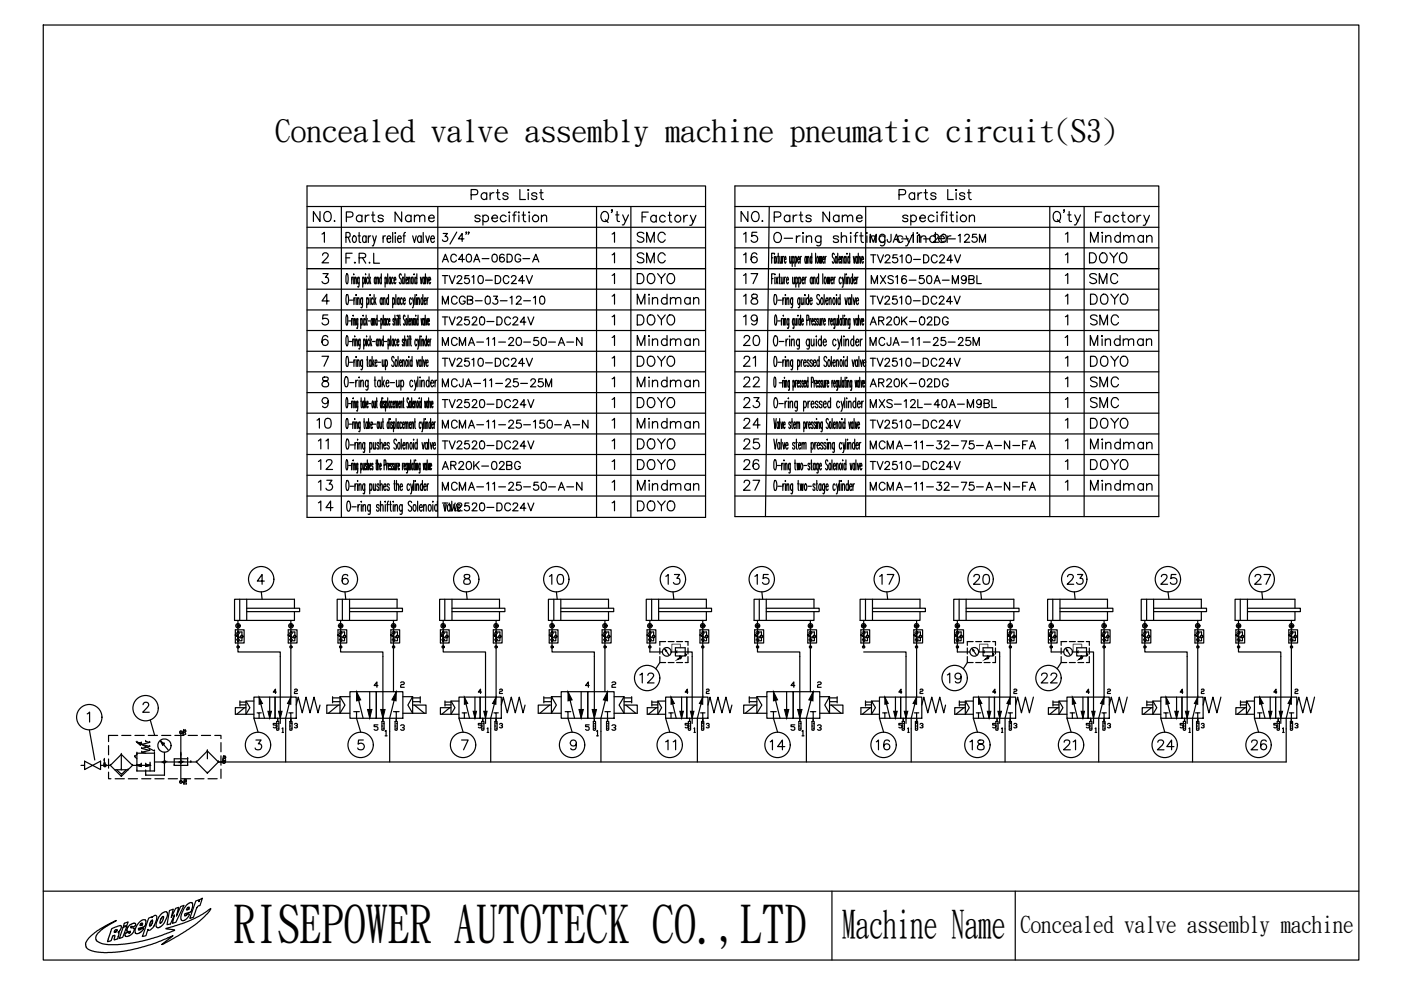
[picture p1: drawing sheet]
<svg xmlns="http://www.w3.org/2000/svg" width="297mm" height="210mm" viewBox="0 0 297 210" stroke-linecap="round" stroke-linejoin="round" font-family="sans-serif">
<defs><g id="words">
<text font-size="11" x="49.5" y="199.4">RISEPOWER AUTOTECK CO.,LTD</text>
<text font-size="8.2" x="178.6" y="198.8">Machine Name</text>
<text font-size="6.6" x="58.4" y="29.9">Concealed valve assembly machine pneumatic circuit(S3)</text>
<g font-size="5.3">
<text x="65.6" y="48.3">NO.</text>
<text x="72.7" y="48.3">Parts Name</text>
<text x="134.1" y="52.6">SMC</text>
<text x="156.3" y="48.3">NO.</text>
<text x="156.6" y="52.6">15</text>
<text x="163.3" y="48.3">Parts Name</text>
<text x="230.4" y="52.6">Mindman</text>
<text x="72.3" y="57.2">F.R.L</text>
<text x="134.1" y="56.8">SMC</text>
<text x="156.6" y="56.8">16</text>
<text x="230" y="56.8">DOYO</text>
<text x="134.1" y="61.4">DOYO</text>
<text x="134.1" y="65.6">Mindman</text>
<text x="156.6" y="61.4">17</text>
<text x="156.6" y="65.6">18</text>
<text x="230" y="61.4">SMC</text>
<text x="230.4" y="65.6">DOYO</text>
<text x="134.1" y="70.2">DOYO</text>
<text x="156.6" y="70.2">19</text>
<text x="230.4" y="70.2">SMC</text>
<text x="134.1" y="74.4">Mindman</text>
<text x="156.6" y="74.4">20</text>
<text x="230.4" y="74.4">Mindman</text>
<text x="134.1" y="79">DOYO</text>
<text x="134.1" y="83.3">Mindman</text>
<text x="156.6" y="79">21</text>
<text x="156.6" y="83.3">22</text>
<text x="230.4" y="83.3">SMC</text>
<text x="230.4" y="79">DOYO</text>
<text x="134.1" y="87.5">DOYO</text>
<text x="156.6" y="87.5">23</text>
<text x="230.4" y="87.5">SMC</text>
<text x="66.3" y="92.1">10</text>
<text x="134.1" y="92.1">Mindman</text>
<text x="156.6" y="92.1">24</text>
<text x="230.4" y="92.1">DOYO</text>
<text x="66.7" y="96.3">11</text>
<text x="66.7" y="100.9">12</text>
<text x="134.4" y="96.3">DOYO</text>
<text x="134.4" y="100.9">DOYO</text>
<text x="156.6" y="96.3">25</text>
<text x="156.6" y="100.9">26</text>
<text x="230.4" y="96.3">Mindman</text>
<text x="230.4" y="100.9">DOYO</text>
<text x="66.7" y="105.1">13</text>
<text x="134.4" y="105.1">Mindman</text>
<text x="156.6" y="105.1">27</text>
<text x="230.4" y="105.1">Mindman</text>
<text x="115.7" y="125.2">10</text>
<text x="140.4" y="125.2">13</text>
<text x="159.1" y="125.2">15</text>
<text x="185.6" y="125.2">17</text>
<text x="205.7" y="125.2">20</text>
<text x="225.4" y="125.2">23</text>
<text x="245.2" y="125.2">25</text>
<text x="265.3" y="125.2">27</text>
<text x="134.8" y="146.1">12</text>
<text x="200" y="146.1">19</text>
<text x="219.8" y="146.1">22</text>
<text x="140.4" y="160.2">11</text>
<text x="162.3" y="160.2">14</text>
<text x="184.9" y="160.2">16</text>
<text x="204.6" y="160.2">18</text>
<text x="224.7" y="160.2">21</text>
<text x="244.5" y="160.2">24</text>
<text x="264.2" y="160.2">26</text>
</g>
<g font-size="4.9">
<text x="183.8" y="52.6">MCJA-11-20-125M</text>
<text x="92.8" y="56.8">AC40A-06DG-A</text>
<text x="92.8" y="61.4">TV2510-DC24V</text>
<text x="92.8" y="65.6">MCGB-03-12-10</text>
<text x="183.8" y="61.4">MXS16-50A-M9BL</text>
<text x="183.8" y="65.6">TV2510-DC24V</text>
<text x="92.8" y="70.2">TV2520-DC24V</text>
<text x="183.8" y="70.2">AR20K-02DG</text>
<text x="92.8" y="74.4">MCMA-11-20-50-A-N</text>
<text x="183.4" y="74.4">MCJA-11-25-25M</text>
<text x="92.8" y="79">TV2510-DC24V</text>
<text x="92.8" y="83.3">MCJA-11-25-25M</text>
<text x="183.8" y="83.3">AR20K-02DG</text>
<text x="183.8" y="79">TV2510-DC24V</text>
<text x="92.8" y="92.1">MCMA-11-25-150-A-N</text>
<text x="183.8" y="92.1">TV2510-DC24V</text>
<text x="92.8" y="96.3">TV2520-DC24V</text>
<text x="92.8" y="100.9">AR20K-02BG</text>
<text x="183.8" y="96.3">MCMA-11-32-75-A-N-FA</text>
<text x="183.8" y="100.9">TV2510-DC24V</text>
<text x="92.8" y="105.1">MCMA-11-25-50-A-N</text>
<text x="183.8" y="105.1">MCMA-11-32-75-A-N-FA</text>
<text x="66.7" y="109.4">14</text>
<text x="134.4" y="109.4">DOYO</text>
<text x="216.4" y="197.7">Concealed valve assembly machine</text>
</g>
<g font-size="4.4">
<text x="183.8" y="56.8">TV2510-DC24V</text>
<text x="92.8" y="87.5">TV2520-DC24V</text>
<text x="183.8" y="87.5">MXS-12L-40A-M9BL</text>
<text x="92.8" y="109.4">TV2520-DC24V</text>
</g>
<g font-size="4">
<text x="78.3" y="155.9">5</text>
<text x="123.1" y="155.9">5</text>
<text x="128.8" y="155.9">3</text>
</g>
<g font-size="3.5">
<text x="57.1" y="148.2">4</text>
<text x="61.4" y="148.2">2</text>
<text x="100.5" y="148.2">4</text>
<text x="144.3" y="148.2">4</text>
<text x="148.9" y="148.2">2</text>
<text x="194" y="148.2">2</text>
<text x="209.5" y="148.2">4</text>
<text x="214.1" y="148.2">2</text>
<text x="229.3" y="148.2">4</text>
<text x="233.9" y="148.2">2</text>
<text x="269.2" y="148.2">4</text>
<text x="273.8" y="148.2">2</text>
</g>
</g></defs>
<path d="M9.2 5.3h278.9v198.3h-278.9z" fill="none" stroke="#000" stroke-width=".25"/>
<g fill="none" stroke="#000" stroke-width=".25">
<path d="M46.8 161.6h225.9M9.2 188.9h278.9M18.9 198.9l1.1-1.1 1.2-.9 3.5-1.7-2.7 1.5-1.2 1.1-.5 .9v.5l.3 .4 1.7 .6 2.7 .1 5.2-.8 3.8-1.1 2.8-1 .2-.2-1.8-.3 3.4-1.1 1.9-.7 2.6-1.4 1.6-1.1-.7 1.1-2.7 2.4-3.6 2.3-3.3 1.9 2.3-1.9-3.9 1.6-3.5 1.1-3.4 .6-3.2 .3-2.6-.2-1.6-.7-.3-.3-.1-.8zM23.7 196.9l.6-.2a1.59 1.59 0 0 1 1.4-.4v.5l-.7 .9 .2 .1v.3l-.2 .6a.55 .55 0 0 1-.7 .5l.1-.9h-.2l-.3 .2-.3 .9-.5 .2a.2 .2 0 0 1-.3 .1 .21 .21 0 0 1 .1-.4zM24.4 197.2h.5l-.3 .4a.22 .22 0 0 1-.4 0 .22 .22 0 0 1 .2-.4zM24.6 197.6h.1M26.1 196.6l.8-.2-.9 2.3-.7 .3zM26.4 195.8l.8-.3-.3 .7-.8 .2zM27.2 196.4l.9-.6 .5-.1 .1 .2a.55 .55 0 0 1-.3 .6 .55 .55 0 0 1-.6-.1 .22 .22 0 0 0 0 .3 .22 .22 0 0 0 .3 0 .46 .46 0 0 1 .4 .4 .46 .46 0 0 1-.2 .5l-.5 .6-.8 .4h-.3l-.2-.3v-.4l.3-.1a.31 .31 0 0 1 .3-.2 .31 .31 0 0 1 .3 .3v-.1a.22 .22 0 0 0 .2-.3 .22 .22 0 0 0-.4 0 .37 .37 0 0 1-.4-.3 .37 .37 0 0 1 .2-.4zM27.6 197.6h.1M29.4 197h.1M29.7 195.3l.5-.3h.5l.2 .2v.5l-.1 .7-1.1 .3a.26 .26 0 0 0-.4 .2 .26 .26 0 0 0 .2 .3 .26 .26 0 0 0 .3-.2l.7-.2-.4 .7-.5 .3-.4 .2-.5-.2 .1-1.1z"/>
<path d="M29.9 195.8a.17 .17 0 0 1 .3-.1 .17 .17 0 0 1 0 .3l-.1 .1a.22 .22 0 0 1-.3 .2 .22 .22 0 0 1-.2-.2 .22 .22 0 0 1 .3-.3zM31.5 194.7l.7-.3v.2l.4-.4 .4-.1a1.75 1.75 0 0 1-.2 1.9l-.4 .7-.5 .5h-.4l-.1-.2-.5 1.4-.7 .2zM32.1 195.2a.25 .25 0 0 1 .3 .1 .25 .25 0 0 1-.1 .3l-.3 .6a.18 .18 0 0 1-.3 .1 .18 .18 0 0 1 0-.3zM34.1 193.9l.9-.6h.3l.2 .3v.7l-1 1.8-.6 .5-.5 .1-.3-.3v-.7l.5-1.2zM34.4 194.4l.3-.1v.2l-.5 1.1a.21 .21 0 0 1-.4 0 .21 .21 0 0 1 .2-.3zM35.9 193.1l.8-.3-.4 1.7 .9-1.9 .7-.2-.5 1.8 .9-2 .7-.2-1.7 3.6-.7 .2 .4-1.8-.9 1.9-.7 .2zM39.6 191.9l.7-.5h.3l.2 .2v.6l-.3 1.2-.9 .2a.35 .35 0 0 0-.4 .2 .35 .35 0 0 0 .1 .4l.2-.2a.41 .41 0 0 1 .7-.1l-.8 1.1-.5 .2-.5-.2-.1-.6 .3-.8zM39.7 192.5a.22 .22 0 0 1 .4-.1 .22 .22 0 0 1-.1 .4h-.1a.2 .2 0 0 1-.3 .1 .2 .2 0 0 1 .1-.3zM40 192.8h.1M41.5 191l.8-.2-.2 .4 .3-.4 .5-.4-.6 1.6a.84 .84 0 0 0-.7 .9l-.6 1.6-.8 .2zM176.4 188.9v14.7M215.3 188.9v14.7"/>
</g>
<!-- layer: 1 -->
<g fill="none" stroke="#000" stroke-width=".25">
<path d="M49.9 133.5h1.9v2.8h-1.9zM49.9 134.6l.4 .3-.4-.3 .5 .2v.2zM50.1 134.2a1.02 1.02 0 0 1 0 1.5M50.4 134h.1zM50.4 134.9l-.5-.3 .5 .4 .1-.2-.6-.2 1.1 .7M50.5 135.9h.1M50.4 131.5v6.7h9v15.2M50.4 134h.9v.7M50.5 134h.1M50.8 134.2a.97 .97 0 0 0 0 1.5M50.8 127.1v4.4M50.9 134.9l.4 .4 .3-.4"/>
<path d="M51.3 135.3v.6h-.9M52.3 129h11.2v.7h-11.2M52.3 127.1v4.4M61.1 133.5h1.9v2.8h-1.9zM61.1 134.6l.4 .3-.4-.3 .6 .2-.1 .2zM61.3 134.2a1.02 1.02 0 0 1 0 1.5M61.6 134h.1zM61.6 134.9l-.5-.3 .5 .4 .1-.2-.6-.2 1.1 .7M61.7 135.9h.1M61.7 134h.8v.7M61.7 131.5v5.7M61.7 137.4v10.4l-1.1 4.5v9.3"/>
<path d="M61.7 134h.1M61.8 135.9h.1M62 134.2a.97 .97 0 0 0 0 1.5M62.1 134.9l.4 .4 .4-.4M62.4 129v-1.9h-12.7v4.4h12.7v-1.8M62.5 135.3v.6h-.8M71.7 133.5h1.8v2.8h-1.8zM71.7 134.6l.4 .3-.4-.3 .5 .2-.1 .2zM71.9 134.2a1.02 1.02 0 0 1 0 1.5M72.2 133.9h.1l-.1 .2zM72.2 134h.1zM72.2 134.9l-.5-.3 .4 .4 .1-.2-.5-.2 1.1 .7"/>
<path d="M72.2 135.9h.1M72.2 131.5v6.7h9v14.1M72.2 134h.9v.7M72.3 135.9h.1M72.3 134h.1M72.6 134.2a1.05 1.05 0 0 0-.1 1.5M72.6 127.1v4.4M72.7 134.9l.4 .4 .3-.4M73.1 135.3v.6h-.9M74.1 129h11.2v.7h-11.2M74.1 127.1v4.4M82.9 133.5h1.8v2.8h-1.8z"/>
<path d="M82.9 134.6l.4 .3-.4-.3 .5 .2-.1 .2zM83.1 134.2a1.02 1.02 0 0 1 0 1.5M83.4 135.8l.1 .1zM83.4 133.9h.1v.2zM83.4 134h.1zM83.4 134.9l-.5-.3 .4 .4 .2-.2-.6-.2 1.1 .7M83.5 135.9h.1M83.4 134h.9v.7M83.4 131.5v5.7M83.4 137.4v9.3M83.5 134h.1M83.8 134.2a1.05 1.05 0 0 0 0 1.5"/>
<path d="M83.9 134.9l.4 .4 .3-.4M84.2 129v-1.9h-12.7v4.4h12.7v-1.8M84.3 135.3v.6h-.9M93.4 133.5h1.8v2.8h-1.8zM93.4 134.6l.4 .3-.4-.3 .5 .2-.1 .2zM93.6 134.2a1.06 1.06 0 0 1 0 1.5M93.9 134h.1zM94 135.9h.1M93.9 135.8l.1 .1zM93.9 134.9l-.5-.3 .4 .4 .2-.2-.6-.2 1.1 .7M94 131.5v6.7h8.9v15.2M94 134h.8v.7"/>
<path d="M94 134h.1M94.3 134.2a1.01 1.01 0 0 0 0 1.5M94.3 127.1v4.4M94.4 134.9l.4 .4 .3-.4M94.8 135.3v.6h-.8M95.8 129h11.2v.7h-11.2M95.8 127.1v4.4M104.6 133.5h1.9v2.8h-1.9zM104.6 134.6l.5 .3-.5-.3 .5 .2v.2zM104.8 134.2a1.06 1.06 0 0 1 0 1.5M105.1 134h.1zM105.2 135.9h.1"/>
<path d="M105.1 135.8l.1 .1zM105.1 134.9l-.5-.3 .5 .4 .1-.2-.6-.2 1.1 .7M105.2 134h.8v.7M105.2 131.5v5.7M105.2 137.4v10.4l-1.2 4.5v9.3M105.2 134h.1M105.5 134.2a1.01 1.01 0 0 0 0 1.5M105.6 134.9l.4 .4 .3-.4M105.9 129v-1.9h-12.7v4.4h12.7v-1.8M106 135.3v.6h-.8M116.4 133.5h1.9v2.8h-1.9zM116.5 134.6l.4 .3-.4-.3 .5 .2-.1 .2z"/>
<path d="M116.7 134.2a1.02 1.02 0 0 1 0 1.5M117.1 135.9h.1M117 135.8l.1 .1zM117 134h.1zM117 134.9l-.5-.3 .5 .4 .1-.2-.6-.2 1 .7M117 131.5v6.7h9v14.1M117 134h.8v.7M117.1 134h.1M117.4 134.2a1.01 1.01 0 0 0 0 1.5M117.4 127.1v4.4M117.5 134.9l.3 .4 .4-.4M117.8 135.3v.6h-.8"/>
<path d="M118.9 129h11.2v.7h-11.2M118.9 127.1v4.4M127.7 133.5h1.9v2.8h-1.9zM127.7 134.6l.4 .3-.4-.3 .5 .2-.1 .2zM127.9 134.2a1.02 1.02 0 0 1 0 1.5M128.3 135.9h.1M128.2 135.8l.1 .1zM128.2 134h.1zM128.2 134.9l-.5-.3 .5 .4 .1-.2-.6-.2 1.1 .7M128.3 131.5v5.7M128.3 137.4v9.3M128.3 134h.8v.7"/>
<path d="M128.3 134h.1M128.6 134.2a.97 .97 0 0 0 0 1.5M128.7 134.9l.4 .4 .3-.4M129 129v-1.9h-12.7v4.4h12.7v-1.8M129.1 135.3v.6h-.8M137.2 133.5h1.9v2.8h-1.9zM137.2 134.6l.5 .3-.5-.3 .5 .2v.2zM137.4 134.2a.98 .98 0 0 1 0 1.5M137.8 135.9h.1M137.7 135.8l.1 .1zM137.7 134h.1zM137.7 134.9l-.5-.3 .5 .4 .1-.2-.6-.2 1.1 .7"/>
<path d="M137.8 131.5v6.7h2.6M137.8 134h.8v.7M137.8 134h.1M137.9 135.9h.1M138.1 134.2a1.01 1.01 0 0 0 0 1.5M138.2 127.1v4.4M138.2 134.9l.4 .4 .3-.4M138.6 135.3v.6h-.8M139.6 129h11.3v.7h-11.3M139.6 127.1v4.4M139.9 139.2v1.3h1.2M139.9 137.4v1.3"/>
<path d="M141 137.6l.8 1.2M141.1 136h-1.2v.8M141.7 136h1.2M142.3 138.2h4.5v15.2M143.2 137.3h2.1v1.8h-2.1zM143.5 136h1.2M143.5 138l-.3 .2 .3 .2M144.2 139.1h-.2l.4 .1-.4 .1 .4 .1-.4 .1h.4l-.4 .1 .2 .1M144.6 139.2l-1 .6M145.3 136h.6v.8M145.3 138.6l.3 .2-.3 .3zM145.9 139.2v1.3h-.6"/>
<path d="M145.9 137.4v1.3M148.4 133.5h1.9v2.8h-1.9zM148.4 134.6l.5 .3-.5-.3 .6 .2-.1 .2zM148.6 134.2a.98 .98 0 0 1 .1 1.5M148.9 135.8h.1v.1zM149 135.9h.1M149 134h.1M149 134.9l-.6-.3 .5 .4 .1-.2-.6-.2 1.1 .7M149 134h.8v.7M149 131.5v5.7M149 137.4v10.4l-1.1 4.5v9.3M149.1 135.9h.1"/>
<path d="M149.3 134.2a1.01 1.01 0 0 0 0 1.5M149.5 134.9l.3 .4 .3-.4M149.8 129v-1.9h-12.8v4.4h12.8v-1.8M149.8 135.3v.6h-.8M160 133.5h1.9v2.8h-1.9zM160 134.6l.5 .3-.5-.3 .6 .2-.1 .2zM160.3 134.2a1.02 1.02 0 0 1 0 1.5M160.6 134h.1M160.6 134.9l-.6-.3 .5 .4 .1-.2-.6-.2 1.1 .7M160.6 135.9h.1M160.6 131.5v6.7h9v14.8M160.6 134h.8v.7"/>
<path d="M161 134.2a.97 .97 0 0 0-.1 1.5M161 127.1v4.4M161.1 134.9l.3 .4 .4-.4M161.4 135.3v.6h-.8M162.5 129h11.2v.7h-11.2M162.5 127.1v4.4M171.3 133.5h1.8v2.8h-1.8zM171.3 134.6l.4 .3-.4-.3 .5 .2-.1 .2zM171.5 134.2a1.02 1.02 0 0 1 0 1.5M171.7 134l.2-.1v.1zM171.8 134h.1zM171.8 134.9l-.5-.3 .4 .4 .2-.2-.6-.2 1.1 .7"/>
<path d="M171.9 135.9h.1M171.8 134h.9v.7M171.8 131.5v5.7M171.8 137.4v9.3M171.9 134h.1M172.2 134.2a.97 .97 0 0 0 0 1.5M172.3 134.9l.4 .4 .3-.4M172.6 129v-1.9h-12.7v4.4h12.7v-1.8M172.7 135.3v.6h-.9M182.5 133.5h1.9v2.8h-1.9zM182.6 134.6l.4 .3-.4-.3 .5 .2-.1 .2zM182.7 134.2a.98 .98 0 0 1 .1 1.5"/>
<path d="M183 135.8l.2 .1zM183.1 135.9h.1M183.1 134h.1zM183.1 134.9l-.5-.3 .4 .4 .1-.2-.5-.2 1 .7M183.1 138.2h9v15.2M183.1 134h.8v.7M183.1 131.5v5.7M183.2 135.9h.1M183.2 134h.1M183.5 134.2a1.01 1.01 0 0 0 0 1.5M183.5 127.1v4.4M183.6 134.9l.3 .4 .4-.4"/>
<path d="M183.9 135.3v.6h-.8M185 129h11.2v.7h-11.2M185 127.1v4.4M193.7 133.5h1.9v2.8h-1.9zM193.8 134.6l.4 .3-.4-.3 .5 .2-.1 .2zM194 134.2a.98 .98 0 0 1 0 1.5M194.3 135.8l.1 .1zM194.3 135.9h.1M194.3 134h.1zM194.3 134.9l-.5-.3 .4 .4 .1-.2-.5-.2 1 .7M194.3 134h.8v.7M194.3 131.5v5.7"/>
<path d="M194.3 137.4v10.4l-1.1 4.5v9.3M194.4 135.9h.1M194.4 134h.1M194.7 134.2a1.01 1.01 0 0 0 0 1.5M194.8 134.9l.3 .4 .4-.4M195.1 129v-1.9h-12.7v4.4h12.7v-1.8M195.1 135.3v.6h-.8M202.4 133.5h1.9v2.8h-1.9zM202.4 134.6l.4 .3-.4-.3 .5 .2-.1 .2zM202.6 134.2a1.02 1.02 0 0 1 0 1.5M202.9 135.8l.2 .1zM203 135.9h.1"/>
<path d="M202.9 134h.1zM202.9 134.9l-.5-.3 .5 .4 .1-.2-.6-.2 1.1 .7M203 131.5v6.7h2.6M203 134h.8v.7M203 134h.1M203.1 135.9h.1M203.4 134.2a.97 .97 0 0 0-.1 1.5M203.4 127.1v4.4M203.4 134.9l.4 .4 .4-.4M203.8 135.3v.6h-.8M204.8 129h11.3v.7h-11.3M204.8 127.1v4.4"/>
<path d="M205.1 139.2v1.3h1.2M205.1 137.4v1.3M206.1 137.6l.9 1.2M206.3 136h-1.2v.8M206.9 136h1.2M207.5 138.2h4.4v15.2M208.4 137.3h2.1v1.8h-2.1zM208.6 136h1.3M208.7 138l-.3 .2 .3 .2M209.5 139.1h-.2l.3 .1-.3 .1 .3 .1-.3 .1h.3l-.3 .1 .2 .1M209.8 139.2l-1 .6M210.5 136h.6v.8"/>
<path d="M210.6 138.6l.2 .2-.2 .3zM211.1 139.2v1.3h-.6M211.1 137.4v1.3M213.6 133.5h1.9v2.8h-1.9zM213.6 134.6l.5 .3-.5-.3 .6 .2-.1 .2zM213.9 134.2a1.02 1.02 0 0 1 0 1.5M214.1 135.8l.2 .1zM214.2 135.9h.1M214.2 134h.1M214.2 134.9l-.6-.3 .5 .4 .1-.2-.6-.2 1.1 .7M214.2 134h.8v.7M214.2 131.5v5.7"/>
<path d="M214.2 137.4v10.4l-1.1 4.5v9.3M214.3 135.9h.1M214.6 134.2a.97 .97 0 0 0-.1 1.5M214.7 134.9l.3 .4 .4-.4M215 129v-1.9h-12.8v4.4h12.8v-1.8M215 135.3v.6h-.8M222.3 133.5h1.8v2.8h-1.8zM222.3 134.6l.4 .3-.4-.3 .5 .2-.1 .2zM222.5 134.2a1.02 1.02 0 0 1 0 1.5M222.8 133.9l.2 .1-.2 .1zM222.8 134h.1zM222.9 135.9h.1"/>
<path d="M222.8 135.8l.1 .1zM222.8 134.9l-.5-.3 .4 .4 .2-.2-.6-.2 1.1 .7M222.9 131.5v6.7h2.6M222.9 134h.8v.7M222.9 134h.1M223.2 134.2a1.01 1.01 0 0 0 0 1.5M223.2 127.1v4.4M223.3 134.9l.4 .4 .3-.4M223.7 135.3v.6h-.8M224.7 129h11.3v.7h-11.3M224.7 127.1v4.4M225 139.2v1.3h1.2"/>
<path d="M225 137.4v1.3M226 137.6l.9 1.2M226.2 136h-1.2v.8M226.7 136h1.3M227.4 138.2h4.4v15.2M228.3 137.3h2.1v1.8h-2.1zM228.5 136h1.3M228.6 138l-.3 .2 .3 .2M229.3 139.1h-.2l.4 .1-.4 .1 .4 .1-.4 .1h.4l-.4 .1 .2 .1M229.6 139.2l-.9 .6M230.3 136h.7v.8M230.4 138.6l.3 .2-.3 .3z"/>
<path d="M231 139.2v1.3h-.7M231 137.4v1.3M233.5 133.5h1.9v2.8h-1.9zM233.5 134.6l.5 .3-.5-.3 .5 .2v.2zM233.7 134.2a1.02 1.02 0 0 1 0 1.5M234 135.8l.1 .1zM234 133.9l.2 .1-.2 .1zM234 134h.1zM234.1 135.9h.1M234 134.9l-.5-.3 .5 .4 .1-.2-.6-.2 1.1 .7M234.1 134h.8v.7M234.1 131.5v5.7"/>
<path d="M234.1 137.4v10.4l-1.2 4.5v9.3M234.1 134h.1M234.4 134.2a1.01 1.01 0 0 0 0 1.5M234.6 134.9l.3 .4 .3-.4M234.8 129v-1.9h-12.7v4.4h12.7v-1.8M234.9 135.3v.6h-.8M242.1 133.5h1.9v2.8h-1.9zM242.2 134.6l.4 .3-.4-.3 .5 .2-.1 .2zM242.4 134.2a1.02 1.02 0 0 1 0 1.5M242.8 135.9h.1M242.7 134h.1zM242.7 134.9l-.5-.3 1 .7"/>
<path d="M242.7 131.5v6.7h9v15.2M242.7 134h.8v.7M242.8 134h.1M243.1 134.2a1.01 1.01 0 0 0 0 1.5M243.1 127.1v4.4M243.2 134.9l.3 .4 .4-.4M243.5 135.3v.6h-.8M244.6 129h11.2v.7h-11.2M244.6 127.1v4.4M253.4 133.5h1.8v2.8h-1.8zM253.4 134.6l.4 .3-.4-.3 .5 .2-.1 .2zM253.6 134.2a1.02 1.02 0 0 1 0 1.5"/>
<path d="M254 135.9h.1M253.9 134h.1zM253.9 134.9l-.5-.3 1.1 .7M253.9 134h.8v.7M253.9 131.5v5.7M253.9 137.4v10.4l-1.1 4.5v9.3M254 134h.1M254.3 134.2a1.01 1.01 0 0 0 0 1.5M254.4 134.9l.3 .4 .4-.4M254.7 129v-1.9h-12.7v4.4h12.7v-1.8M254.7 135.3v.6h-.8M262 133.5h1.9v2.8h-1.9z"/>
<path d="M262.1 134.6l.4 .3-.4-.3 .5 .2-.1 .2zM262.2 134.2a1.02 1.02 0 0 1 0 1.5M262.5 135.8l.2 .1zM262.5 133.9h.2l-.1 .2zM262.5 134h.2zM262.5 134.9l-.4-.3 .4 .4 .1-.2-.5-.2 1 .7M262.6 135.9h.1M262.6 131.5v6.7h9v15.2M262.6 134h.8v.7M262.7 134h.1M263 134.2a1.01 1.01 0 0 0 0 1.5M263 127.1v4.4"/>
<path d="M263 134.9l.4 .4 .4-.4M263.4 135.3v.6h-.8M264.5 129h11.2v.7h-11.2M264.5 127.1v4.4M273.2 133.5h1.9v2.8h-1.9zM273.3 134.6l.4 .3-.4-.3 .5 .2-.1 .2zM273.5 134.2a1.02 1.02 0 0 1 0 1.5M273.8 135.8l.1 .1zM273.8 133.9h.1l-.1 .2zM273.8 134h.1zM273.8 134.9l-.5-.3 .4 .4 .1-.2-.5-.2 1 .7M273.8 135.9h.1"/>
<path d="M273.8 134h.8v.7M273.8 131.5v5.7M273.8 137.4v10.4l-1.1 4.5v9.3M273.9 135.9h.1M273.9 134h.1M274.2 134.2a1.01 1.01 0 0 0 0 1.5M274.3 134.9l.3 .4 .4-.4M274.6 129v-1.9h-12.7v4.4h12.7v-1.8M274.6 135.3v.6h-.8M23 158.1v1.9M25 155.9h-2v1.3M25.7 159.9h.1"/>
<path d="M25.7 159.9l-2.3 2.4M25.7 159.9v3.3M25.7 159.9l2.4 2.4M25.8 155.9h2M28.6 155.9h2M29 159.9h.1M29 157.4h.1M29 159.7h.1M29 159.9l-.4 .5M29 159.7h3.8M29 157.4l3.8 1.8M29 157.4l.7 .6"/>
<path d="M29 157.4l1 .1M29 159.7v3.8M29.7 158h.1M30 157.5h.1M30 157.5l-.3 .5M30 158.7h.1M30 157.8h.1M30 159.5h.1M30 158.7l1.7 .4M30 157.8l1.7 .5M30 159.5l.9 .2M30.9 157.2h.1"/>
<path d="M30.9 157.2l.8 .2M31.4 155.9h2M31.7 158.3h.1M31.7 157.4h.1M31.7 159.1h.1M31.7 158.3l-1.7 .4M31.7 157.4l-1.7 .4M31.7 159.1l-1.7 .4M32.8 159.7h.1M32.8 159.2h.1M32.8 159.7v3.8M34.1 157.2h.1"/>
<path d="M34.1 157.2l.7 .5M34.1 157.2l.4 .8M34.1 157.2l1.5 1.8M34.3 155.9h1.9M34.5 158h.1M34.8 157.7h.1M34.8 157.7l-.3 .3M34.9 159.5v2.1M37.1 155.9h1.9M38.3 159.7h.1M38.3 155.3h.1M38.3 155.3v10.5"/>
<path d="M38.8 155.4h.1M38.8 155.7h.1M38.8 155.4v.3M38.8 155.7h.6M38.9 154.9h.1M38.9 155.3h.1M38.9 154.9l-.1 .1M38.9 154.9h.3M38.9 155.3h.3M38.9 155.3l-.1 .1M39.2 154.9h.1M39.2 155.3h.1"/>
<path d="M39.2 154.9l.2 .1M39.4 155h.1M39.4 155.1h.1M39.4 155.7h.1M39.4 155v.1M39.4 155.1l-.2 .2M39.9 155.9h2M42.7 155.9h1.9M44 159.2h.1M44 159.2l2.3 2.4M44 159.2v1.7M44 159.2l-2.4 2.4"/>
<path d="M45.5 155.9h1.3v.7M46.8 157.5v1.9M50.9 148.6v1.1M50.9 148.9h1.2M50.9 149.5h1.2M51.8 150l-1.6 1.4M52.1 148.6v2.8h1.7M53.8 147.8h4.5v4.5h-4.5zM53.8 148.6h-1.7l.9 1.4-.9 1.4h-2.2v-1.4h2.2M54.5 151.1h.4v1.2M54.9 147.8l1.2 4.5M55 151.1h.4"/>
<path d="M57.2 147.8v4.5M58.3 147.8h4.5v4.5h-4.5zM58.7 153h.4v1.7l-.2 .2-.2-.2zM58.7 153.9h.2M58.9 152.3v.7M58.9 153.4h.2M58.9 154.4h.2M61.2 151.1h.5v2.3M61.5 153h.4v1.7l-.2 .2-.2-.2zM61.5 153.9h.2M61.7 153.4h.2M61.7 154.4h.2"/>
<path d="M61.7 151.1h.4M62.8 149.5l.4-1.7 .9 3.3 .8-3.3 .8 3.3 .9-3.3 .8 3.3 .4-1.6M70.5 148h1.6M70.5 148.8h1.6M70.5 147.7v1.3M71.7 149.5l-2.1 1.7M72.1 147.7v3.5h2.1M74.2 146.7h5.6v5.6h-5.6zM74.2 147.7h-2.1l1 1.8-1 1.7h-2.8v-1.7h2.8M75 150.9h.6v1.4M75.6 150.9h.6M75.6 146.7l1.4 5.6"/>
<path d="M78.4 146.7v5.6M79.8 146.7h5.6v5.6h-5.6zM82.6 155.1v6.5M83.4 150.9h.6v2.1M83.8 153h.4v1.7l-.2 .2-.2-.2zM83.8 153.9h.2M84 150.9h.6M84 153.4h.2M84 154.4h.2M84 146.7l-1.4 5.6M85.4 147.7h2.1l-1 1.8 1 1.7h2.8v-1.7h-2.8M87.5 147.7v3.5h-2.1"/>
<path d="M87.5 148h1.6M87.5 148.8h1.6M87.9 149.5l2.1 1.7M89.1 147.7v1.3M94.3 148.9h1.3M94.3 149.5h1.3M94.3 148.6v1.1M95.4 150l-1.7 1.4M95.6 148.6v2.8h1.7M97.3 147.8h4.5v4.5h-4.5zM97.3 148.6h-1.7l.9 1.4-.9 1.4h-2.2v-1.4h2.2M98 151.1h.5v1.2"/>
<path d="M98.5 151.1h.4M98.5 147.8l1.1 4.5M100.7 147.8v4.5M101.8 147.8h4.5v4.5h-4.5zM102.1 153h.5v1.7l-.3 .2-.2-.2zM102.1 153.9h.2M102.3 153.4h.3M102.3 154.4h.3M102.3 152.3v.7M104.7 151.1h.5v2.3M104.9 153h.5v1.7l-.2 .2-.3-.2zM104.9 153.9h.3"/>
<path d="M105.2 151.1h.4M105.2 153.4h.2M105.2 154.4h.2M106.3 149.5l.4-1.7 .9 3.3 .8-3.3 .8 3.3 .9-3.3 .8 3.3 .4-1.6M115.3 147.7v1.3M115.3 148h1.6M115.3 148.8h1.6M116.5 149.5l-2 1.7M116.9 147.7v3.5h2.1M119 146.7h5.6v5.6h-5.6zM119 147.7h-2.1l1.1 1.8-1.1 1.7h-2.8v-1.7h2.8M119.8 150.9h.6v1.4"/>
<path d="M120.4 150.9h.6M120.4 146.7l1.4 5.6M123.2 146.7v5.6M124.6 146.7h5.6v5.6h-5.6zM127.4 155.1v6.5M128.3 150.9h.5v1.4M128.8 146.7l-1.4 5.6M128.8 150.9h.6M130.2 147.7h2.1l-1 1.8 1 1.7h2.8v-1.7h-2.8M132.3 147.7v3.5h-2.1M132.3 148h1.6M132.3 148.8h1.6"/>
<path d="M132.7 149.5l2.1 1.7M133.9 147.7v1.3M138.2 148.9h1.3M138.2 149.5h1.3M138.2 148.6v1.1M139.2 150l-1.7 1.4M139.5 148.6v2.8h1.6M141.1 147.8h4.5v4.5h-4.5zM141.1 148.6h-1.6l.8 1.4-.8 1.4h-2.3v-1.4h2.3M141.7 140.5h1.2M141.8 151.1h.5v1.2M142.3 151.1h.4"/>
<path d="M142.3 147.8l1.1 4.5M143.5 140.5h1.2M144.5 147.8v4.5M145.6 147.8h4.5v4.5h-4.5zM146 153h.4v1.7l-.2 .2-.2-.2zM146 153.9h.2M146.2 153.4h.2M146.2 152.3v.7M148.5 151.1h.5v2.3M148.7 153h.5v1.7l-.2 .2-.3-.2zM148.7 153.9h.3M149 151.1h.5"/>
<path d="M149 153.4h.2M149 154.4h.2M150.1 149.5l.4-1.7 .9 3.3 .8-3.3 .9 3.3 .8-3.3 .9 3.3 .4-1.6M158.9 148h1.6M158.9 148.8h1.6M158.9 147.7v1.3M160.1 149.5l-2.1 1.7M160.5 147.7v3.5h2.1M162.6 146.7h5.6v5.6h-5.6zM162.6 147.7h-2.1l1 1.8-1 1.7h-2.8v-1.7h2.8M163.4 150.9h.6v1.4M164 150.9h.6"/>
<path d="M164 146.7l1.4 5.6M166.8 146.7v5.6M168.2 146.7h5.6v5.6h-5.6zM169.4 153h.4v1.7l-.2 .2-.2-.2zM169.4 153.9h.2M169.6 153.4h.2M169.6 154.4h.2M171.8 150.9h.6v2.1M172.2 153h.4v1.7l-.2 .2-.2-.2zM172.2 153.9h.2M172.4 150.9h.6M172.4 153.4h.2"/>
<path d="M172.4 154.4h.2M172.4 146.7l-1.4 5.6v9.3M173.8 147.7h2.1l-1 1.8 1 1.7h2.8v-1.7h-2.8M175.9 147.7v3.5h-2.1M175.9 148h1.6M175.9 148.8h1.6M176.3 149.5l2 1.7M177.5 147.7v1.3M182.5 150h2.3M182.5 150.1v1.4M183.5 148.9h1.3M183.5 149.5h1.3"/>
<path d="M183.5 148.6v1.1M184.5 150l-1.7 1.4M184.8 148.6v2.8h1.7M186.5 147.8h4.5v4.5h-4.5zM186.5 148.6h-1.7l.8 1.4-.8 1.4h-2.3M187.1 151.1h.5v1.2M187.6 151.1h.5M187.6 147.8l1.1 4.5M189.9 147.8v4.5M191 147.8h4.4v4.5h-4.4zM191.3 153h.5v1.7l-.3 .2-.2-.2zM191.3 153.9h.2"/>
<path d="M191.5 153.4h.3M191.5 154.4h.3M191.5 152.3v.7M193.9 151.1h.4v2.3M194.1 153h.4v1.7l-.2 .2-.2-.2zM194.1 153.9h.2M194.3 151.1h.5M194.3 153.4h.2M194.3 154.4h.2M195.4 149.5l.5-1.7 .8 3.3 .9-3.3 .8 3.3 .8-3.3 .9 3.3 .4-1.6M203.4 148.9h1.3M203.4 149.5h1.3"/>
<path d="M203.4 148.6v1.1M204.4 150l-1.7 1.4M204.7 148.6v2.8h1.7M206.4 147.8h4.4v4.5h-4.4zM206.4 148.6h-1.7l.8 1.4-.8 1.4h-2.3v-1.4h2.3M206.9 140.5h1.2M207 151.1h.5v1.2M207.5 151.1h.4M207.5 147.8l1.1 4.5M208.6 140.5h1.3M209.7 147.8v4.5M210.8 147.8h4.5v4.5h-4.5z"/>
<path d="M211.1 153h.5v1.7l-.2 .2-.3-.2zM211.1 153.9h.3M211.4 153.4h.2M211.4 152.3v.7M213.7 151.1h.5v2.3M214 153h.4v1.7l-.2 .2-.2-.2zM214 153.9h.2M214.2 151.1h.5M214.2 153.4h.2M214.2 154.4h.2M219.1 147.8l-.8 3.3-.9-3.3-.8 3.3-.8-3.3-.5 1.7M223.3 148.9h1.2"/>
<path d="M223.3 149.5h1.2M223.3 148.6v1.1M224.3 150l-1.7 1.4M224.5 148.6v2.8h1.7M226.2 147.8h4.5v4.5h-4.5zM226.2 148.6h-1.7l.9 1.4-.9 1.4h-2.2v-1.4h2.2M226.7 140.5h1.3M226.9 151.1h.5v1.2M227.4 151.1h.4M227.4 147.8l1.1 4.5M228.5 140.5h1.3M229.6 147.8v4.5"/>
<path d="M230.7 147.8h4.5v4.5h-4.5zM231 153h.5v1.7l-.2 .2-.3-.2zM231 153.9h.3M231.3 153.4h.2M231.3 154.4h.2M231.3 152.3v.7M233.6 151.1h.5v2.3M233.8 153h.5v1.7l-.2 .2-.3-.2zM233.8 153.9h.3M234.1 151.1h.5M234.1 153.4h.2M234.1 154.4h.2"/>
<path d="M239 147.8l-.8 3.3-.9-3.3-.8 3.3-.9-3.3-.4 1.7M243.1 148.9h1.3M243.1 149.5h1.3M243.1 148.6v1.1M244.1 150l-1.7 1.4M244.4 148.6v2.8h1.7M246.1 147.8h4.5v4.5h-4.5zM246.1 148.6h-1.7l.9 1.4-.9 1.4h-2.2v-1.4h2.2M246.7 151.1h.5v1.2M247.2 151.1h.5M247.2 147.8l1.2 4.5M249.5 147.8v4.5"/>
<path d="M250.6 147.8h4.5v4.5h-4.5zM250.9 153h.5v1.7l-.3 .2-.2-.2zM250.9 153.9h.2M251.1 153.4h.3M251.1 152.3v.7M253.5 151.1h.4v2.3M253.7 153h.5v1.7l-.3 .2-.2-.2zM253.7 153.9h.2M253.9 151.1h.5M253.9 153.4h.3M253.9 154.4h.3M258.9 147.8l-.9 3.3-.8-3.3-.9 3.3-.8-3.3-.4 1.7"/>
<path d="M263 148.9h1.3M263 149.5h1.3M263 148.6v1.1M264 150l-1.7 1.4M264.3 148.6v2.8h1.7M266 147.8h4.5v4.5h-4.5zM266 148.6h-1.7l.8 1.4-.8 1.4h-2.3v-1.4h2.3M266.6 151.1h.5v1.2M267.1 147.8l1.1 4.5M267.1 151.1h.5M269.3 147.8v4.5M270.5 147.8h4.4v4.5h-4.4z"/>
<path d="M270.8 153h.5v1.7l-.3 .2-.2-.2zM270.8 153.9h.2M271 153.4h.3M271 152.3v.7M273.4 151.1h.4v2.3M273.6 153h.5v1.7l-.3 .2-.2-.2zM273.6 153.9h.2M273.8 153.4h.3M273.8 154.4h.3M273.8 151.1h.5M278.7 147.8l-.8 3.3-.8-3.3-.9 3.3-.8-3.3-.5 1.7M17.2 162.3h.7"/>
<path d="M17.9 161.4l1.7 .9-1.7 .9zM19.6 162.3l1.7-.9v1.8zM21.3 162.3h2.1M22 161.9h.3M22.1 161h.1M22.1 161.9h.1M22.1 161l-.1 .2M22.1 161v.9M22.2 162.3h.1M22.3 161.9h.1M23 163.7v1.4h.5M23 160.9v2"/>
<path d="M23.4 162.3h.1M23.4 162.3l2.3 2.3M24.3 163.2h2.9M24.4 165.1h2M24.8 163.2l1 1 .9-1M25.7 164.6h.1M25.7 163.2h.1M27.2 163.2h.1M27.2 165.1h2M28.1 162.3h.1M28.1 162.3l-2.4 2.3M28.1 162.3h.9"/>
<path d="M28.6 160.4h.1M28.6 160.4l.4 .5M29 162.3h2.8M29 162.3h.1M29 163.5h.1M29 163.5h3.8M29 162.3l1 .2M30 162h.1M30 162.5h.1M30 162l-1 .3M30 162v.5M30 165.1h2"/>
<path d="M30.9 163.5h.1M30.9 162.5h.1M30.9 162h.1M30.9 164.4h.1M30.9 162v.5M30.9 163.5v.9M30.9 162l.9 .3M30.9 164.4h4M31.8 162.3h.1M31.8 161.8h.1M31.8 162.3l-.9 .2M31.8 161.8v1.7"/>
<path d="M32.8 161.6h7.7M32.8 163.5h.1M32.8 165.1h2M34.9 161.6h.1M34.9 161.6v2.8M35 161.6h.1M35.7 165.1h1.9M36.9 162.3h.1M36.9 162.3h2.9M38.3 165.8h.1M38.3 160.1h.1M38.5 165.1h1.9"/>
<path d="M38.6 161.6h.1M39 165.9h.1M39 166.2h.1M39 165.9v.3M39 166.2h.5M39.1 165.4h.1M39.1 165.8h.1M39.1 165.4l-.1 .1M39.1 165.4h.3M39.1 165.8h.3M39.1 165.8l-.1 .1M39.4 165.4h.1"/>
<path d="M39.4 165.8h.1M39.4 165.4l.1 .1M39.5 165.5h.1M39.5 165.7h.1M39.5 166.2h.1M39.5 165.5v.2M39.5 165.7l-.1 .1M39.8 160.9h.1M39.8 162.3h.1M39.8 160.9h-2.9v1.4M39.8 160.9v1.4M40.5 161.6h.1"/>
<path d="M40.5 161.6h1.1M41.3 165.1h2M41.6 161.6h.1M41.6 161.6l2.4 2.3M44 163.9h.1M44.1 165.1h1.9M45.4 161.6h.1M46.3 161.6h.1M46.3 161.6l-2.3 2.3M46.3 161.6h1.2M46.8 160.2v2M46.8 163.1v1.9"/>
<path d="M47.3 161h.1M47.3 161.3h.1M47.3 161v.3M47.3 161.3h.5M47.4 160.4h.1M47.4 160.8h.1M47.4 160.4l-.1 .1M47.4 160.4h.3M47.4 160.8h.3M47.4 160.8l-.1 .2M47.5 161.6h.1M47.7 160.4h.1"/>
<path d="M47.7 160.8h.1M47.7 160.4l.1 .1M47.8 160.5h.1M47.8 160.7h.1M47.8 161.3h.1M47.8 160.5v.2M47.8 160.7l-.1 .1"/>
<circle cx="50.5" cy="135.9" r=".07"/>
<circle cx="50.5" cy="134" r=".07"/>
<circle cx="50.5" cy="135.8" r=".12"/>
<circle cx="50.5" cy="134" r=".12"/>
<circle cx="51.3" cy="134.9" r=".24"/>
<circle cx="61.7" cy="134" r=".07"/>
<circle cx="61.7" cy="135.8" r=".12"/>
<circle cx="61.7" cy="134" r=".12"/>
<circle cx="61.7" cy="135.9" r=".07"/>
<circle cx="62.5" cy="134.9" r=".24"/>
<circle cx="72.2" cy="135.9" r=".12"/>
<circle cx="72.2" cy="135.9" r=".07"/>
<circle cx="72.2" cy="134" r=".11"/>
<circle cx="73" cy="134.9" r=".24"/>
<circle cx="83.4" cy="135.9" r=".12"/>
<circle cx="83.4" cy="134" r=".11"/>
<circle cx="84.2" cy="134.9" r=".24"/>
<circle cx="93.9" cy="135.9" r=".12"/>
<circle cx="93.9" cy="134" r=".11"/>
<circle cx="94" cy="134" r=".08"/>
<circle cx="94.8" cy="134.9" r=".24"/>
<circle cx="105.1" cy="135.9" r=".12"/>
<circle cx="105.2" cy="134" r=".11"/>
<circle cx="105.2" cy="134" r=".08"/>
<circle cx="106" cy="134.9" r=".24"/>
<circle cx="117" cy="134" r=".08"/>
<circle cx="117" cy="134" r=".12"/>
<circle cx="117" cy="135.8" r=".12"/>
<circle cx="117.9" cy="134.9" r=".23"/>
<circle cx="128.3" cy="134" r=".08"/>
<circle cx="128.3" cy="135.8" r=".12"/>
<circle cx="128.3" cy="134" r=".12"/>
<circle cx="129.1" cy="134.9" r=".23"/>
<circle cx="137.8" cy="134" r=".13"/>
<circle cx="137.8" cy="135.9" r=".12"/>
<circle cx="137.8" cy="134" r=".07"/>
<circle cx="138.6" cy="134.9" r=".25"/>
<circle cx="141.4" cy="138.2" r=".92"/>
<circle cx="149" cy="134" r=".13"/>
<circle cx="149" cy="135.9" r=".12"/>
<circle cx="149" cy="134" r=".07"/>
<circle cx="149.8" cy="134.9" r=".25"/>
<circle cx="160.6" cy="135.9" r=".07"/>
<circle cx="160.6" cy="134" r=".12"/>
<circle cx="160.6" cy="135.8" r=".12"/>
<circle cx="160.6" cy="134" r=".07"/>
<circle cx="161.4" cy="134.9" r=".24"/>
<circle cx="171.8" cy="135.9" r=".07"/>
<circle cx="171.8" cy="134" r=".12"/>
<circle cx="171.8" cy="135.8" r=".12"/>
<circle cx="172.6" cy="134.9" r=".24"/>
<circle cx="183.1" cy="135.8" r=".11"/>
<circle cx="183.1" cy="134" r=".11"/>
<circle cx="183.1" cy="134" r=".08"/>
<circle cx="183.9" cy="134.9" r=".24"/>
<circle cx="194.3" cy="135.8" r=".11"/>
<circle cx="194.3" cy="134" r=".11"/>
<circle cx="194.3" cy="134" r=".08"/>
<circle cx="195.2" cy="134.9" r=".24"/>
<circle cx="203" cy="134" r=".08"/>
<circle cx="203" cy="134" r=".12"/>
<circle cx="203" cy="135.8" r=".12"/>
<circle cx="203.8" cy="134.9" r=".23"/>
<circle cx="206.6" cy="138.2" r=".92"/>
<circle cx="214.2" cy="134" r=".08"/>
<circle cx="214.2" cy="135.9" r=".12"/>
<circle cx="214.2" cy="134" r=".11"/>
<circle cx="215" cy="134.9" r=".24"/>
<circle cx="222.8" cy="135.9" r=".12"/>
<circle cx="222.8" cy="134" r=".11"/>
<circle cx="223.7" cy="134.9" r=".23"/>
<circle cx="226.5" cy="138.2" r=".9"/>
<circle cx="234" cy="135.9" r=".12"/>
<circle cx="234.1" cy="134" r=".11"/>
<circle cx="234.9" cy="134.9" r=".23"/>
<circle cx="242.7" cy="134" r=".09"/>
<circle cx="242.7" cy="135.8" r=".08"/>
<circle cx="242.7" cy="135.8" r=".12"/>
<circle cx="242.7" cy="134" r=".12"/>
<circle cx="243.6" cy="134.9" r=".23"/>
<circle cx="253.9" cy="134" r=".09"/>
<circle cx="254" cy="135.8" r=".08"/>
<circle cx="254" cy="135.8" r=".12"/>
<circle cx="254" cy="134" r=".12"/>
<circle cx="254.8" cy="134.9" r=".23"/>
<circle cx="262.6" cy="135.9" r=".12"/>
<circle cx="262.6" cy="134" r=".11"/>
<circle cx="263.4" cy="134.9" r=".24"/>
<circle cx="273.8" cy="135.9" r=".12"/>
<circle cx="273.8" cy="134" r=".11"/>
<circle cx="274.6" cy="134.9" r=".24"/>
<circle cx="34.9" cy="158.1" r="1.4"/>
<circle cx="34.8" cy="161.6" r=".19"/>
<circle cx="38.4" cy="161.6" r=".19"/>
</g>
<g fill="#000" stroke="#000" stroke-width=".21">
<path d="M141 137.6l.3 .3-.2 .2zM143.6 139.8l.3-.2zM206.1 137.6l.4 .3-.2 .2zM208.8 139.8l.3-.2zM226 137.6l.4 .3-.2 .2zM228.9 139.6l.1 .1-.3 .1zM29 157.4l1 .1-.3 .5zM34.1 157.2l.7 .5-.3 .3zM54.9 147.8l.8 1.4-.8 .1zM56.8 150.8h.8l-.4 1.5zM59 150.8h.8l-.4 1.5zM75.6 146.7l.9 1.7-.9 .2z"/>
<path d="M77.9 150.4h1l-.5 1.9zM80.7 150.4h.9l-.4 1.9zM84 146.7v1.9l-.9-.2zM98.5 147.8l.7 1.4-.7 .1zM100.3 150.8h.7l-.3 1.5zM102.6 150.8h.7l-.4 1.5zM105.2 147.8l-.1 1.5-.7-.1zM120.4 146.7l.9 1.7-.9 .2zM122.8 150.4h.9l-.5 1.9zM125.5 150.4h1l-.5 1.9zM128.8 146.7v1.9l-.9-.2zM142.3 147.8l.7 1.4-.7 .1z"/>
<path d="M144.1 150.8h.8l-.4 1.5zM146.4 150.8h.7l-.3 1.5zM164 146.7l.9 1.7-.9 .2zM166.3 150.4h.9l-.4 1.9zM169.1 150.4h.9l-.4 1.9zM172.4 146.7v1.9l-.9-.2zM187.6 147.8l.7 1.4-.7 .1zM189.5 150.8h.7l-.3 1.5zM191.7 150.8h.8l-.4 1.5zM207.5 147.8l.7 1.4-.7 .1zM209.3 150.8h.8l-.4 1.5zM211.6 150.8h.7l-.4 1.5z"/>
<path d="M227.4 147.8l.7 1.4-.7 .1zM229.2 150.8h.7l-.3 1.5zM231.5 150.8h.7l-.4 1.5zM247.2 147.8l.7 1.4-.7 .1zM249.1 150.8h.7l-.3 1.5zM251.3 150.8h.8l-.4 1.5zM253.9 147.8v1.5l-.7-.1zM267.1 147.8l.7 1.4-.7 .1zM269 150.8h.7l-.4 1.5zM271.2 150.8h.7l-.3 1.5zM29 162.3l1-.3v.5zM30.9 162l.9 .3-.9 .2z"/>
<path d="M34.7 161.6h.3l-.3 .1zM34.7 161.4h.3l-.3 .2zM34.7 161.4h.3zM34.7 161.6l.3-.2v.2zM38.2 161.6h.4l-.4 .1zM38.2 161.7h.3zM38.2 161.6l.3-.2 .1 .2zM38.2 161.7l.4-.1z"/>
<path d="M34.7 161.7h.3zM34.7 161.7l.3-.1z"/>
<path d="M38.2 161.4v.2l.3-.2zM38.2 161.4h.3z"/>
</g>
<!-- layer: TEXT -->
<g fill="none" stroke="#000" stroke-width=".25">
<path d="M58.6 153.4h-.7v.3l.7 .2v.3l-.2 .1-.5-.1M59.8 154.5l.2-.2v1M59.8 155.3h.3M62.4 153.6l.2-.2 .5 .2v.1l-.4 .2M62.9 153.9l.2 .1-.2 .3-.5-.1M80.1 145.3h-.8l.6-.7v1.1M84.9 144.8l.2-.2h.4l.2 .2-.2 .3h-.4l-.2 .2v.4h.8M84.9 153.9l.2-.2h.4l.2 .2-.2 .4h-.2M85.5 154.3l.2 .1-.2 .4h-.4l-.2-.1M102.1 153.4h-.7v.3l.7 .2v.3l-.2 .1-.5-.1M103.3 154.5l.1-.2v1M103.3 155.3h.3"/>
<path d="M105.9 146.3l.2-.2 .4 .2-.1 .3-.5 .1v.3h.6M105.9 153.6l.5-.2 .1 .3-.3 .2M106.4 153.9l.1 .1-.1 .3-.5-.1M124.9 145.3h-.8l.6-.7v1.1M129.7 144.8l.2-.2 .6 .2-.2 .3h-.4l-.2 .2v.4h.8M145.9 153.4h-.6v.3l.6 .2-.2 .4-.4-.1M147.1 154.5l.2-.2v1M147.1 155.3h.3M149.8 153.6l.1-.2h.3l.2 .3-.3 .2M150.2 153.9l.2 .1-.2 .3-.4-.1M168.5 145.3h-.8l.6-.7v1.1M168.5 153.7h-.8v.4h.6l.2 .2v.4l-.2 .1-.6-.1"/>
<path d="M170 155l.3-.1v1.1M170 156h.5M173.3 144.8l.2-.2 .6 .2-.2 .3h-.4l-.2 .2v.4h.8M173.3 153.9l.2-.2 .6 .2v.2l-.4 .2M173.9 154.3l.2 .1-.2 .4h-.4l-.2-.1M191.2 146.7h-.6l.4-.6v.9M191.2 153.4h-.6v.3l.6 .2v.3l-.2 .1-.4-.1M192.5 154.5l.1-.2v1M192.5 155.3h.3M195.1 153.6l.4-.2 .2 .3-.3 .2M195.5 153.9l.2 .1-.2 .3-.4-.1M211.1 153.4h-.6v.3l.6 .2v.3l-.2 .1-.4-.1"/>
<path d="M212.3 154.5l.2-.2v1M212.3 155.3h.3M215 153.6l.1-.2h.3l.2 .2v.1l-.3 .2M215.4 153.9l.2 .1-.2 .3-.4-.1M231 153.4h-.7v.3l.7 .2v.3l-.2 .1-.5-.1M232.2 154.5l.2-.2v1M232.2 155.3h.3M234.8 153.6l.5-.2 .1 .3-.3 .2M235.3 153.9l.1 .1-.1 .3-.5-.1M250.8 146.7h-.6l.5-.6v.9M250.8 153.4h-.6v.3l.6 .2-.1 .4-.5-.1M252.1 154.5l.2-.2v1"/>
<path d="M252.1 155.3h.3M254.7 146.3l.1-.2h.4l.1 .3-.1 .2h-.4l-.1 .4h.6M254.7 153.6l.1-.2h.4l.1 .3-.3 .2M255.2 153.9l.1 .1-.1 .3-.5-.1M270.7 153.4h-.6v.3l.6 .2v.3l-.2 .1-.4-.1M271.9 154.5l.2-.2v1M271.9 155.3h.4M274.6 153.6l.1-.2 .5 .2v.1l-.3 .2M275 153.9l.2 .1-.2 .3-.4-.1"/>
</g>
<!-- layer: CONNECTIONS -->
<g fill="none" stroke="#000" stroke-width=".25">
<circle cx="50.5" cy="132.7" r=".46"/>
<circle cx="50.5" cy="137.2" r=".23"/>
<circle cx="50.5" cy="132.7" r=".23"/>
<circle cx="61.7" cy="132.7" r=".46"/>
<circle cx="61.7" cy="137.2" r=".23"/>
<circle cx="61.7" cy="132.7" r=".23"/>
<circle cx="72.2" cy="132.7" r=".46"/>
<circle cx="72.2" cy="132.7" r=".23"/>
<circle cx="72.2" cy="137.2" r=".23"/>
<circle cx="83.4" cy="132.7" r=".46"/>
<circle cx="83.5" cy="137.2" r=".23"/>
<circle cx="83.5" cy="132.7" r=".23"/>
<circle cx="93.9" cy="137.2" r=".24"/>
<circle cx="93.9" cy="132.7" r=".24"/>
<circle cx="94" cy="132.7" r=".47"/>
<circle cx="105.2" cy="137.2" r=".24"/>
<circle cx="105.2" cy="132.7" r=".24"/>
<circle cx="105.2" cy="132.7" r=".47"/>
<circle cx="117" cy="132.7" r=".46"/>
<circle cx="117" cy="137.2" r=".24"/>
<circle cx="117" cy="132.7" r=".24"/>
<circle cx="128.3" cy="137.2" r=".25"/>
<circle cx="128.3" cy="132.7" r=".25"/>
<circle cx="128.3" cy="132.7" r=".46"/>
<circle cx="137.8" cy="137.2" r=".24"/>
<circle cx="137.8" cy="132.7" r=".24"/>
<circle cx="137.8" cy="132.7" r=".47"/>
<circle cx="149" cy="137.2" r=".23"/>
<circle cx="149" cy="132.7" r=".23"/>
<circle cx="149" cy="132.7" r=".47"/>
<circle cx="160.6" cy="132.7" r=".46"/>
<circle cx="160.6" cy="132.7" r=".23"/>
<circle cx="160.6" cy="137.2" r=".23"/>
<circle cx="171.8" cy="132.7" r=".46"/>
<circle cx="171.8" cy="137.2" r=".23"/>
<circle cx="171.8" cy="132.7" r=".23"/>
<circle cx="183.1" cy="132.7" r=".24"/>
<circle cx="183.1" cy="137.2" r=".24"/>
<circle cx="183.1" cy="132.7" r=".47"/>
<circle cx="194.3" cy="137.2" r=".24"/>
<circle cx="194.3" cy="132.7" r=".24"/>
<circle cx="194.3" cy="132.7" r=".47"/>
<circle cx="203" cy="132.7" r=".46"/>
<circle cx="203" cy="137.2" r=".24"/>
<circle cx="203" cy="132.7" r=".24"/>
<circle cx="214.2" cy="132.7" r=".25"/>
<circle cx="214.2" cy="137.2" r=".25"/>
<circle cx="214.2" cy="132.7" r=".46"/>
<circle cx="222.8" cy="132.7" r=".24"/>
<circle cx="222.8" cy="137.2" r=".24"/>
<circle cx="222.9" cy="132.7" r=".47"/>
<circle cx="234.1" cy="132.7" r=".24"/>
<circle cx="234.1" cy="137.2" r=".24"/>
<circle cx="234.1" cy="132.7" r=".47"/>
<circle cx="242.7" cy="132.7" r=".47"/>
<circle cx="242.7" cy="137.2" r=".24"/>
<circle cx="242.7" cy="132.7" r=".24"/>
<circle cx="253.9" cy="132.7" r=".47"/>
<circle cx="254" cy="132.7" r=".24"/>
<circle cx="254" cy="137.2" r=".24"/>
<circle cx="262.6" cy="132.7" r=".46"/>
<circle cx="262.6" cy="132.7" r=".23"/>
<circle cx="262.6" cy="137.2" r=".23"/>
<circle cx="273.8" cy="137.2" r=".23"/>
<circle cx="273.8" cy="132.7" r=".23"/>
<circle cx="273.8" cy="132.7" r=".47"/>
<circle cx="38.3" cy="155.3" r=".29"/>
<circle cx="22.2" cy="162.3" r=".29"/>
<circle cx="38.3" cy="165.8" r=".29"/>
<circle cx="47.5" cy="161.6" r=".3"/>
</g>
<g fill="none" stroke="#000" stroke-width=".25">
<path d="M65.1 39.4h84.5v70.3h-84.5zM155.8 39.4h89.9v70.1h-89.9zM65.1 57h84.5M65.1 52.5h84.5M65.1 48.2h84.5M65.1 43.8h84.5M68.3 49.6l.5-.4v2.2M68.4 54.1l.1-.3 .3-.2h.4l.3 .2a.66 .66 0 0 1-.2 .9l-1 1h1.4M68.5 58h1.1l-.6 .8a.68 .68 0 0 1 .7 .8 .68 .68 0 0 1-.9 .5l-.5-.4M72.4 43.8v65.9M73.3 50.3h.6l.3-.2v-.6l-.3-.2h-.6v2.1M73.5 58.1a2.05 2.05 0 0 1 .2 2l-.1 .1a1.73 1.73 0 0 1-.1-2z"/>
<path d="M73.8 50.3l.4 1.1M74.6 58.8v1.4M74.8 58.8l-.1 .1-.1 .5M74.9 50.1l.1-.1a.73 .73 0 0 1 .6 .7 .73 .73 0 0 1-.6 .7l-.3-.6zM75 58.8v1.4M75.2 59.2l.2-.4 .2 1.4M75.2 58.8v1.4M76.1 49.3l.1 2 .3 .1M76.1 58.8v1.9l-.1 .2-.2-.1M76.1 59.1l-.1-.3a1.07 1.07 0 0 0 0 1.4l.1-.3M76.9 59.1l.1-.3a1.07 1.07 0 0 1 0 1.4l-.1-.3M76.9 58.8v2.1"/>
<path d="M77.5 58.8v1.4M77.6 50.3l-.2-.3a.73 .73 0 0 0-.5 .7 .73 .73 0 0 0 .5 .7l.2-.3M77.6 50v1.4M78.1 59.1l-.1-.3a1.07 1.07 0 0 0 0 1.4l.1-.3M78.1 50v1.4M78.3 58.1v2.1M78.4 59.4l.2 .8M78.6 58.8l-.3 1M78.6 50l-.3 .1-.2 .5M79 50l.4 1.4 .4-1.4M79.7 59.1l-.1-.3a1.24 1.24 0 0 0 0 1.4l.1-.3M79.7 58.8v1.4"/>
<path d="M79.9 59.2l.3-.4v1.4M79.9 58.8v1.4M80.8 59.1l-.1-.3a1.24 1.24 0 0 0 0 1.4l.1-.3M80.8 58.1v2.1M81.2 50v1.4M81.6 59.1l.2-.3a1.24 1.24 0 0 1 0 1.4l-.2-.3M81.6 58.8v2.1M81.7 50l-.3 .1-.2 .5M82.1 50.6h.7v-.4a.33 .33 0 0 0-.6-.1l-.1 .5a.6 .6 0 0 0 .5 .8l.2-.3M82.2 58.1v2.1M82.8 59.1l-.1-.3a1.07 1.07 0 0 0 0 1.4l.1-.3M82.8 58.8v1.4"/>
<path d="M83.3 49.3v2.1M83.4 59.1l-.1-.3a1.07 1.07 0 0 0 0 1.4l.1-.3M83.6 59.4h.3l-.1-.6a1.07 1.07 0 0 0 0 1.4l.1-.3M83.8 50v1.4M84.3 50.6h.8l-.2-.5-.1-.1a.73 .73 0 0 0-.5 .7 .73 .73 0 0 0 .5 .7l.3-.3M85.1 58.3l-.2-.2a.72 .72 0 0 0 .1 1.2v.8l-.2 .1-.1-.3M85.4 58.8a1.07 1.07 0 0 1 0 1.4l-.1-.3zM85.8 58.1v2.1M86 49.3l-.3 .1-.1 .3v1.7M86.1 59.4h.3l-.1-.6a1.24 1.24 0 0 0 0 1.4l.1-.3M86.6 59.2l.3-.4v1.4M86.6 58.8v1.4"/>
<path d="M87.3 58.9l.1-.1a1.24 1.24 0 0 1 0 1.4l-.2-.6zM87.5 50l.4 1.4 .4-1.4M87.8 58.1v.2zM87.8 58.8v1.4M88.4 59.1l-.1-.3a1.07 1.07 0 0 0 0 1.4l.1-.3M88.4 58.1v2.1M89.1 58.8l.2 1.4 .2-1.4M89.3 50.3l-.3-.3a.73 .73 0 0 0-.5 .7 .73 .73 0 0 0 .5 .7l.3-.3M89.3 50v1.4M89.7 49.3v2.1M90 59.1l-.1-.3a1.24 1.24 0 0 0 0 1.4l.1-.3M90 58.8v1.4"/>
<path d="M90.2 58.1v2.1M90.3 50l.4 1.4 .3-1.4M90.5 58.8l.1 1.4 .2-1.4M90.9 59.4h.4l-.1-.6a1.07 1.07 0 0 0 0 1.4l.1-.3M91.3 50.6h.8l-.3-.6a.72 .72 0 0 0-.5 .7 .72 .72 0 0 0 .5 .7l.3-.3M92.8 43.8v65.9M94 49.5h.9l-.6 .6a.57 .57 0 0 1 .6 .6 .57 .57 0 0 1-.5 .6 .57 .57 0 0 1-.6-.4M96.8 49.2l-1.4 2.5M98.4 50.6h-1.2l.8-1.1v1.7M98.9 49.2h-.2h.2l-.2 .5M99.4 49.2h-.1h.1l-.1 .5M99.9 41.3l1.2-.1 .2-.3-.2-.6-1.2-.1v2.1"/>
<path d="M101.8 45.9a.64 .64 0 0 0-1.1 0 .96 .96 0 0 0 1 .5l.1 .3a.64 .64 0 0 1-1.1 0M102.4 45.9a.66 .66 0 0 1 1-.1 .66 .66 0 0 1 0 1 .66 .66 0 0 1-1-.1M102.4 45.6v2.1M103.2 41.2a.66 .66 0 0 0-1-.1 .66 .66 0 0 0 0 1 .66 .66 0 0 0 1-.1M103.2 40.9v1.4M103.9 40.9v1.4M104.3 46.2h1.2v-.2a.68 .68 0 0 0-1-.2 .68 .68 0 0 0-.2 .9 .68 .68 0 0 0 1 .2l.2-.2M104.7 40.9a.72 .72 0 0 0-.8 .6M105.2 40.9h.7M105.5 40.2v1.7l.1 .3 .4 .1M107.3 45.9a.68 .68 0 0 0-1-.1 .68 .68 0 0 0 0 1 .68 .68 0 0 0 1-.1M107.7 41.2a.61 .61 0 0 0-.5-.3 .61 .61 0 0 0-.6 .3l.3 .3 .7 .2 .1 .3a.61 .61 0 0 1-.5 .3 .61 .61 0 0 1-.6-.3"/>
<path d="M108 44.9l.1 .1-.1 .1zM108 45.6v1.4M108.7 45.6h.7M109.5 44.9l-.4 .1-.1 .3v1.7M109.9 45h.2l-.1 .1zM110 45.6v1.4M110.2 40.2v2.1h1.2M110.7 45.6h.7M111 44.9v1.7l.1 .3 .4 .1M112 40.2l.1 .1-.1 .1zM112 40.9v1.4M112.1 45h.2l-.1 .1z"/>
<path d="M112.2 45.6v1.4M113.8 41.2a.6 .6 0 0 0-.5-.4 .6 .6 0 0 0-.6 .4l.3 .3 .7 .2 .1 .3a.6 .6 0 0 1-.5 .3 .6 .6 0 0 1-.6-.3M114.4 40.9h.7M114.7 40.2v1.7l.1 .3 .4 .1M114.8 46l.5-.4 .5 .1 .1 1.3M114.8 45.6v1.4M126.5 43.8v65.9M127.6 45.1a.77 .77 0 0 1 .9-.2 .77 .77 0 0 1 .5 .7 .93 .93 0 0 1-.2 1 .93 .93 0 0 1-1 .3l-.2-.2a1.35 1.35 0 0 1 0-1.6zM128.3 46.6l.6 .6M129.8 49.6l.5-.4v2.2M129.8 58.4l.5-.4v2.1M129.8 54l.5-.4v2.1"/>
<path d="M129.8 44.5l-.1 .2-.1-.2h.2l-.2 .6M130.5 45.6h.7M130.8 44.8v1.8l.1 .3 .4 .1M132 45.6l.6 1.4 .7-1.4M132.6 47l-.4 .7h-.3M133.8 43.8v65.9M136.1 46h.8M137.4 45h-1.3v2.1M139.1 46a.66 .66 0 0 0-.9-.1 .66 .66 0 0 0 0 1 .66 .66 0 0 0 .9-.1M139.1 45.6v1.5M141 46a.66 .66 0 0 0-.9-.1 .66 .66 0 0 0 0 1 .66 .66 0 0 0 .9-.1M141.7 45.6h.7"/>
<path d="M142 45v1.7l.1 .3 .3 .1M145 45.6v1.5M145.8 45.6a.72 .72 0 0 0-.8 .7M146.4 45.6l.6 1.5 .6-1.5M147 47.1l-.3 .6-.5 .1M155.8 52.5h89.9M155.8 48.2h89.9M155.8 43.8h89.9M163.1 43.8l-.8 65.7M163.6 54.7h.3M163.6 59.1h.3M164 53.7h-.4v2.1"/>
<path d="M164.1 58.1h-.5v2.1M164.2 53.7v.2zM164.2 54.4v1.4M164.2 49.6a.9 .9 0 0 1 1.2-.1 .9 .9 0 0 1 .3 1.1 .8 .8 0 0 1-.8 .8 .8 .8 0 0 1-.8-.8zM164.3 58.1v.2zM164.3 58.8v1.4M164.4 54.4l.3 1.4M164.5 58.8l.4 1.4M164.7 54.4l-.3 1.4M164.9 54.4h.2M164.9 58.8l-.4 1.4M165 53.7v1.7l.2 .4"/>
<path d="M165.1 58.8h.3M165.3 58.1v2l.1 .1M165.3 54.4l.1 1.4 .3-.4M165.6 58.8l.1 1.4 .3-.4M165.7 54.4v1.4M165.9 54.4v1.4M166 58.8v1.4M166.1 54.4l-.2 .6M166.3 58.8v1.4M166.3 50.5h1.7M166.3 55h.4l-.2-.6a1.32 1.32 0 0 0 0 1.4l.2-.3M166.6 58.8l-.2 .1-.1 .5"/>
<path d="M166.7 59.4h.5l-.2-.6a.96 .96 0 0 0 0 1.4l.2-.3M167.4 54.4l.1 1.4 .3-.4M167.8 54.4v1.4M168 54.7l.1-.3a1.14 1.14 0 0 1 0 1.4l-.1-.3M168 54.4v2.1M168 58.8l.1 1.4 .3-.4M168.4 58.8v1.4M168.6 54.7l.1-.3a1.32 1.32 0 0 1 0 1.4l-.1-.3M168.6 54.4v2.1M168.7 59.1l.2-.3a.96 .96 0 0 1 0 1.4l-.2-.3M168.7 58.8v2.1M168.9 50v1.4"/>
<path d="M169.1 55h.4l-.1-.6a1.14 1.14 0 0 0 0 1.4l.1-.3M169.4 59.1l.1-.3a1.07 1.07 0 0 1 0 1.4l-.1-.3M169.4 58.8v2.1M169.7 50a.65 .65 0 0 0-.8 .6M169.7 54.4v1.4M169.9 54.4l-.2 .1v.5M170 59.4h.5l-.2-.6a.96 .96 0 0 0 0 1.4l.2-.3M170.3 50v1.4M170.7 58.8v1.4M171 54.7l-.1-.3a1.14 1.14 0 0 0 0 1.4l.1-.3M171 58.8l-.2 .1-.1 .5M171 50.4a.73 .73 0 0 1 1-.3l.1 1.3"/>
<path d="M171 50v1.4M171 54.4v1.4M171.2 54.8l.2-.4 .1 1.4M171.2 54.4v1.4M172.1 54.7l-.1-.3a1.14 1.14 0 0 0 0 1.4l.1-.3M172.1 53.7v2.1M172.2 59.1l-.1-.3a.96 .96 0 0 0 0 1.4l.1-.3M172.2 58.8v1.4M172.5 59.2l.2-.4 .1 1.4M172.5 58.8v1.4M172.9 53.7v2.1M173.3 54.4a1.14 1.14 0 0 1 0 1.4l-.1-.3z"/>
<path d="M173.6 59.1l-.3-.3-.2 .6 .1 .7 .2 .1 .2-.3M173.6 58.1v2.1M173.7 54.4l.1 1.4 .2-1.4 .1 1.4 .1-1.4M174.1 50v1.6a.53 .53 0 0 1-.4 .5 .53 .53 0 0 1-.5-.1M174.1 50.3a.66 .66 0 0 0-1-.1 .66 .66 0 0 0 0 1 .66 .66 0 0 0 1-.1M174.4 55h.3l-.1-.6a1.32 1.32 0 0 0 0 1.4l.1-.3M174.4 58.1v2.1M174.9 58.8a.96 .96 0 0 1 0 1.4l-.2-.6zM174.9 54.4v1.4M175.2 54.4l-.3 .6M175.4 58.8l.1 1.4 .2-1.4 .1 1.4 .2-1.4M176.2 59.4h.4l-.1-.6-.3 .3 .1 1 .2 .1 .1-.3"/>
<path d="M176.8 58.8v1.4M176.9 54l-.2-.3a.74 .74 0 0 0 .1 1.2l.1 .6-.2 .3-.2-.3M177.1 58.8l-.2 .1-.1 .5M177.2 54.4a1.14 1.14 0 0 1 0 1.4l-.1-.6zM177.6 53.7v2.1M177.8 50.3a.64 .64 0 0 0-1.1 0l.1 .2a.98 .98 0 0 1 1 .5v.1a.64 .64 0 0 1-1.1 0M177.9 55h.3l-.1-.6a1.14 1.14 0 0 0 0 1.4l.1-.3M178.3 59.1l-.1-.3a.96 .96 0 0 0 0 1.4l.1-.3M178.4 50.4a.73 .73 0 0 1 1-.3l.1 1.3M178.4 49.3v2.1M178.4 54.8l.2-.4 .2 1.4M178.4 54.4v1.4"/>
<path d="M178.6 58.8l.2 1.4 .2-1.4M179.1 54.4a1.32 1.32 0 0 1 0 1.4l-.1-.6zM179.1 58.1v2.1M179.4 58.1v.2zM179.4 58.8v1.4M179.6 53.7v.2zM179.6 54.4v1.4M179.7 59.2l.2-.4 .2 1.4M179.7 58.8v1.4M180.2 54.7l-.2-.3a1.14 1.14 0 0 0 0 1.4l.2-.3M180.2 53.7v2.1M180.4 50v1.4"/>
<path d="M180.7 59.1l-.1-.3a1.07 1.07 0 0 0 0 1.4l.1-.3M180.7 58.1v2.1M180.9 54.4l.2 1.4 .2-1.4M181 59.4h.4l-.1-.6a.96 .96 0 0 0 0 1.4l.1-.3M181.6 58.8v1.4M181.8 54.7l-.2-.3a1.32 1.32 0 0 0 0 1.4l.2-.3M181.8 54.4v1.4M181.9 49.3l-.4 .1-.1 .3v1.7M181.9 58.8h-.1l-.2 .6M182 53.7v2.1M182.2 54.4l.2 1.4 .2-1.4M183.5 43.8v65.7"/>
<path d="M190.6 41.3h.9a.55 .55 0 0 0 .5-.6 .55 .55 0 0 0-.5-.5h-.9v2.1M192.5 45.9a.63 .63 0 0 0-1.1 0 .98 .98 0 0 0 1 .5l.1 .3a.63 .63 0 0 1-1.1 0M193.1 45.9a.66 .66 0 0 1 1-.1 .66 .66 0 0 1 0 1 .66 .66 0 0 1-1-.1M193.1 45.6v2.1M193.9 41.2a.66 .66 0 0 0-1-.1 .66 .66 0 0 0 0 1 .66 .66 0 0 0 1-.1M193.9 40.9v1.4M194.6 40.9v1.4M195 46.2h1.2a.59 .59 0 0 0-.4-.6 .59 .59 0 0 0-.7 .3 .68 .68 0 0 0 .1 1 .68 .68 0 0 0 1-.2M195.4 40.9a.72 .72 0 0 0-.8 .6M195.9 40.9h.7M196.2 40.2v1.7l.1 .3 .4 .1M198 45.9a.68 .68 0 0 0-1-.1 .68 .68 0 0 0 0 1 .68 .68 0 0 0 1-.1"/>
<path d="M198.4 41.2a.61 .61 0 0 0-.5-.3 .61 .61 0 0 0-.6 .3l.3 .3 .7 .2 .1 .3a.61 .61 0 0 1-.5 .3 .61 .61 0 0 1-.6-.3M198.7 44.9v.2zM198.7 45.6v1.4M199.4 45.6h.7M200.2 44.9l-.4 .1-.1 .3v1.7M200.7 44.9l.1 .1-.1 .1zM200.7 45.6v1.4M200.9 40.2v2.1h1.2M201.4 45.6h.7M201.7 44.9v1.7l.1 .3 .4 .1M202.7 40.2l.1 .1-.1 .1zM202.7 40.9v1.4"/>
<path d="M202.9 44.9l.1 .1-.1 .1zM202.9 45.6v1.4M204.5 41.2a.61 .61 0 0 0-.5-.3 .61 .61 0 0 0-.6 .3l.3 .3 .8 .2v.3a.61 .61 0 0 1-.5 .3 .61 .61 0 0 1-.6-.3M205.1 40.9h.8M205.4 40.2v1.7l.2 .3 .3 .1M205.5 46l.5-.4 .5 .1 .1 1.3M205.5 45.6v1.4M222.6 43.8v65.7M223.5 45.1a.77 .77 0 0 1 .9-.2 .77 .77 0 0 1 .5 .7 .92 .92 0 0 1-.2 1.1 .92 .92 0 0 1-1 .2 1.44 1.44 0 0 1-.2-1.8zM224.2 46.6l.6 .6M225.7 44.5l-.1 .2-.1-.2h.2l-.2 .6M225.9 49.6l.5-.4v2.2"/>
<path d="M225.9 54l.5-.4v2.1M225.9 58.4l.5-.4v2.1M226.4 45.6h.7M226.7 44.8v1.8l.1 .3 .4 .1M227.9 45.6l.6 1.4 .6-1.4M228.5 47l-.4 .7h-.3M229.9 43.8v65.7M232.3 46h.8M233.6 45h-1.3v2.1M235.3 46a.66 .66 0 0 0-1-.1 .66 .66 0 0 0 0 1 .66 .66 0 0 0 1-.1M235.3 45.6v1.5M237.2 46a.66 .66 0 0 0-1-.1 .66 .66 0 0 0 0 1 .66 .66 0 0 0 1-.1"/>
<path d="M237.8 45.6h.7M238.1 45v1.7l.1 .3 .4 .1M241.1 45.6v1.5M241.9 45.6a.78 .78 0 0 0-.8 .7M242.5 45.6l.6 1.5 .6-1.5M245.7 57h-89.9h89.9M65.1 70.1h84.5M65.1 65.7h84.5M65.1 61.3h84.5M65.1 78.8h84.5M65.1 74.5h84.5M68.3 75.5h1.4l-1 2.2"/>
<path d="M69.5 66.8h-1l-.1 .9a.74 .74 0 0 1 1.1 0 .74 .74 0 0 1-.2 1.1 .74 .74 0 0 1-1-.3M69.5 71.5l-.1-.2a.62 .62 0 0 0-1 .3 1.15 1.15 0 0 0 .5 1.7 .66 .66 0 0 0 .7-.7 .66 .66 0 0 0-.6-.7 .66 .66 0 0 0-.7 .7M69.8 63.8h-1.5l1-1.4v2.1M73.5 62.5h.2a2.61 2.61 0 0 1 0 2.1 1.85 1.85 0 0 1-.2-2.1zM73.5 66.8a2.05 2.05 0 0 1 .1 2v.1a2.01 2.01 0 0 1-.2-2zM73.5 71.2a2.01 2.01 0 0 1 .2 2l-.1 .1a1.78 1.78 0 0 1-.1-2zM73.6 75.6a1.85 1.85 0 0 1 .2 2l-.2 .1a2.61 2.61 0 0 1 0-2.1zM73.9 68h.4M74 72.4h.5M74.1 63.6h.6M74.1 76.8h.6M74.5 67.5v1.4"/>
<path d="M74.7 67.5l-.2 .6M74.8 71.9v1.4M74.9 66.8v.2zM74.9 67.5v1.4M75 71.9h-.1l-.1 .6M75 63.1v1.5M75 76.3v1.4M75.1 67.9l.2-.4v1.4M75.1 67.5v1.4M75.2 71.2v.2zM75.2 71.9v1.4M75.3 63.1l-.2 .2-.1 .5"/>
<path d="M75.3 76.3l-.2 .1-.1 .5M75.4 72.3l.2-.4 .2 1.4M75.4 71.9v1.4M75.5 62.5v.2zM75.5 75.6v.2zM75.5 63.1v1.5M75.5 76.3v1.4M75.8 63.6l.3-.5v1.5M75.8 76.7v-.3l.3-.1v1.4M75.8 63.1v1.5M75.8 76.3v1.4M75.8 67.5v2.2l-.2-.2"/>
<path d="M75.8 67.8v-.3a1.24 1.24 0 0 0 0 1.4v-.3M76.1 79.9v.2zM76.4 71.9l-.1 1.9-.1 .2-.1-.1M76.4 72.2l-.2-.3a1.14 1.14 0 0 0 0 1.4l.2-.3M76.5 67.8l.2-.3 .1 .3-.1 1.1-.2-.3M76.5 67.5v2.2M76.9 63.1l-.1 1.9-.1 .2h-.2M76.9 63.5l-.2-.4a1.14 1.14 0 0 0 0 1.5l.2-.4M76.9 76.3l-.1 1.9-.1 .2-.2-.1M76.9 76.6l-.2-.3a1.07 1.07 0 0 0 0 1.4l.2-.3M77 66.8v.2zM77 67.5v1.4"/>
<path d="M77.1 72.2l.1-.3a1.14 1.14 0 0 1 0 1.4l-.1-.3M77.1 71.9v2.1M77.5 67.8l-.1-.3a1.24 1.24 0 0 0 0 1.4l.1-.3M77.6 66.8v2.1M77.7 71.2v.2zM77.7 68.1l.2 .8M77.7 71.9v1.4M77.8 63.5l.1-.4a1.01 1.01 0 0 1 0 1.5l-.1-.4M77.8 63.1v2.1M77.8 76.3h.2M77.9 75.6v2l.1 .1M77.9 67.5l-.3 1.1"/>
<path d="M78 68h.5M78.3 72.2l-.1-.3a1.14 1.14 0 0 0 0 1.4l.1-.3M78.5 62.5v.2zM78.5 63.1v1.5M78.5 71.2v2.1M78.6 72.5l.2 .8M78.7 76.6l-.2-.3a1.07 1.07 0 0 0 0 1.4l.2-.3M78.7 76.3v1.4M78.8 71.9l-.3 1M78.9 75.6v2.1M79 67.8l-.1-.3a1.24 1.24 0 0 0 0 1.4l.1-.3M79 67.5v1.4"/>
<path d="M79 72.4h.5M79.1 76.9l.2 .8M79.1 63.5l-.1-.4a1.01 1.01 0 0 0 0 1.5l.1-.4M79.2 67.9l.2-.4v1.4M79.2 67.5v1.4M79.3 76.3l-.4 1M79.3 62.5v2.1M79.5 79.9v1.7v.3l.2 .1M79.5 63.8l.2 .8M79.5 76.9h.4l-.1-.6a1.07 1.07 0 0 0 0 1.4l.1-.3M79.7 63.1l-.4 1M80 67.8l-.1-.3a1.24 1.24 0 0 0 0 1.4l.1-.3"/>
<path d="M80 66.8v2.1M80.1 72.2l-.1-.3a1.32 1.32 0 0 0 0 1.4l.1-.3M80.1 68h.5M80.1 71.9v1.4M80.1 76.8h.7M80.3 72.3l.3-.4 .1 1.4M80.3 71.9v1.4M80.8 67.8l.1-.3a1.24 1.24 0 0 1 0 1.4l-.1-.3M80.8 67.5v2.2M81 63.5l-.1-.4a1.01 1.01 0 0 0 0 1.5l.1-.4M81 63.1v1.5M81 79.9v2.1"/>
<path d="M81.1 76.3v1.4l.3-.1v-.3M81.3 63.6l.3-.5v1.5M81.3 72.2l-.2-.3a1.32 1.32 0 0 0 0 1.4l.2-.3M81.3 63.1v1.5M81.3 66.8v2.1M81.3 71.2v2.1M81.4 76.3v1.4M81.5 72.4h.5M81.7 76.6l.2-.3a.96 .96 0 0 1 0 1.4l-.2-.3M81.7 76.3v2.1M81.8 67.8l-.2-.3a1.24 1.24 0 0 0 0 1.4l.2-.3M81.8 67.5v1.4"/>
<path d="M82.2 67.8l-.1-.3-.2 .3 .2 1.1 .1-.3M82.3 72.2l.1-.3a1.14 1.14 0 0 1 0 1.4l-.1-.3M82.3 71.9v2.1M82.4 63.5l-.2-.4a1.14 1.14 0 0 0 0 1.5l.2-.4M82.4 68.1h.3l-.1-.6a1.24 1.24 0 0 0 0 1.4l.1-.3M82.4 62.5v2.1M82.8 71.2v2.1M83.3 63.5l.1-.4a1.01 1.01 0 0 1 0 1.5l-.1-.4M83.3 63.1v2.1M83.4 72.2l-.1-.3a1.32 1.32 0 0 0 0 1.4l.1-.3M83.4 71.9v1.4M83.6 75.9l-.2-.3a.68 .68 0 0 0-.4 .6 .68 .68 0 0 0 .5 .6v.8l-.3 .1-.2-.3"/>
<path d="M83.6 67.8l-.1-.3-.2 .3a.89 .89 0 0 1 .1 1.1l-.1-.3M83.7 67.9l.2-.4 .1 1.4M83.7 66.8v2.1M83.8 76.4l.1-.1a.96 .96 0 0 1 0 1.4l-.1-.6zM83.9 62.5v2.1M84 72.2l-.1-.3a1.14 1.14 0 0 0 0 1.4l.1-.3M84.2 72.5h.4l-.2-.6a1.14 1.14 0 0 0 0 1.4l.2-.3M84.2 66.8v.2zM84.2 67.5v1.4M84.4 67.5h.2M84.4 75.6v2.1M84.6 63.5l-.1-.4a1.14 1.14 0 0 0 0 1.5l.1-.4"/>
<path d="M84.6 66.8l-.1 2.1M84.6 63.1v1.5M84.7 76.9h.4l-.1-.6a.96 .96 0 0 0 0 1.4l.1-.3M84.7 67.5h.2M84.8 66.8l.1 2.1M85.3 63.5l-.1-.4a1.01 1.01 0 0 0 0 1.5l.1-.4M85.3 76.7l.3-.4 .1 1.4M85.3 76.3v1.4M85.5 63.8h.4l-.1-.7a1.01 1.01 0 0 0 0 1.5l.1-.4M85.6 72.2l-.2-.3-.1 .5a.56 .56 0 0 1 .1 .9l-.1-.3M85.8 72.3l.2-.4 .1 1.4M85.8 71.2v2.1"/>
<path d="M85.9 67.1l-.1-.3a.91 .91 0 0 0 .1 1.3l-.1 .7-.1 .1-.2-.3M86.1 76.4l.1-.1a.96 .96 0 0 1 0 1.4l-.2-.6zM86.2 67.5l.1 .3-.1 1.1-.2-.3zM86.4 71.2v.2zM86.4 71.9v1.4M86.5 66.8v2.1M86.6 71.9h.3M86.7 75.6v.2zM86.7 76.3v1.4M86.7 68.1h.3l-.1-.6-.2 .3 .2 1.1 .1-.3M86.9 71.2l-.2 .1v2M87 71.9h.2"/>
<path d="M87.1 71.2v1.7l.1 .4M87.2 67.9l.2-.4v1.4M87.2 67.5v1.4M87.2 63.5l-.1-.4a1.14 1.14 0 0 0 0 1.5l.1-.4M87.4 76.6l-.2-.3a.96 .96 0 0 0 0 1.4l.2-.3M87.4 75.6v2.1M87.5 63.1l.2 1.5 .2-1.5M87.7 64.6l-.3 .6M87.8 67.5l.2 .3-.2 1.1-.1-.3zM88 62.5v2.1M88.1 66.8v.2zM88.1 67.5v1.4"/>
<path d="M88.3 62.5v.2zM88.3 76.3l.2 1.4 .2-1.4M88.3 63.1v1.5M88.3 72.2l-.1-.3a1.14 1.14 0 0 0 0 1.4l.1-.3M88.5 63.6l.3-.5 .1 1.5M88.5 71.9l.2 1.4 .2-1.4M88.5 63.1v1.5M88.6 79.9v2.1M88.6 67.8l-.2-.3v1.4l.2-.3M88.6 66.8v2.1M88.7 73.3l-.2 .7M89 71.2v2.1"/>
<path d="M89.1 79.9v.2zM89.3 67.5l.1 1.4 .2-1.4M89.3 71.2v.2zM89.3 76.6l-.2-.3a1.07 1.07 0 0 0 0 1.4l.2-.3M89.3 71.9v1.4M89.3 76.3v1.4M89.5 72.3l.2-.4 .1 1.4M89.5 71.9v1.4M89.5 75.6v2.1M89.6 63.5l-.1-.4a1.01 1.01 0 0 0 0 1.5l.1-.4M89.6 62.5v2.1M89.8 76.3l.2 1.4 .2-1.4"/>
<path d="M89.9 63.8h.4l-.1-.7a1.14 1.14 0 0 0 0 1.5l.1-.4M90 67.8l-.1-.3a1.24 1.24 0 0 0 0 1.4l.1-.3M90 67.5v1.4M90.2 66.8v2.1M90.3 67.5l.2 1.4 .2-1.4M90.3 76.9h.4l-.1-.6a.96 .96 0 0 0 0 1.4l.1-.3M90.4 72.2l-.1-.3a1.14 1.14 0 0 0 0 1.4l.1-.3M90.4 71.2v2.1M90.5 63.1v1.5M90.6 72.5h.4l-.1-.6a1.14 1.14 0 0 0 0 1.4l.1-.3M90.7 68.1h.3v-.6a1.24 1.24 0 0 0 0 1.4v-.3M90.8 63.1l-.2 .2-.1 .5"/>
<path d="M91 79.9v2.1M129.8 62.8l.5-.4v2.1M129.8 67.2l.5-.4v2.1M129.8 71.6l.5-.5v2.2M129.8 75.9l.5-.4v2.2M155.8 70.1h89.9M155.8 65.7h89.9M155.8 61.3h89.9M155.8 78.8h89.9M155.8 74.5h89.9M164.2 62.5h.3a2.22 2.22 0 0 1 0 2.1h-.2a2.88 2.88 0 0 1-.1-2.1zM164.2 71.3l.1-.1a.57 .57 0 0 1 .6 .8l-.1 1-.3 .3h-.2a1.79 1.79 0 0 1-.1-2z"/>
<path d="M164.3 75.6h.2a2.22 2.22 0 0 1 0 2.1h-.2a2.61 2.61 0 0 1 0-2.1zM164.4 66.8a2.05 2.05 0 0 1 .2 2h-.3l-.1-.4v-1.1zM164.9 68h.5M164.9 63.6h.8M164.9 76.8h.8M165.2 72.4h1M165.7 67.5v1.4M165.9 67.5l-.2 .6M166 63.1v1.5M166 76.3v1.4M166.1 66.8v.2zM166.1 67.5v1.4"/>
<path d="M166.3 63.1l-.2 .2-.1 .5M166.3 80v.2zM166.3 67.9l.2-.4 .1 1.4M166.3 76.3l-.2 .1-.1 .5M166.3 67.5v1.4M166.5 62.5v.2zM166.5 75.6v.2zM166.5 63.1v1.5M166.5 76.3v1.4M166.7 71.9v1.4M166.8 63.6l.4-.5v1.5M166.8 76.7l.4-.4v1.4"/>
<path d="M166.8 63.1v1.5M166.8 76.3v1.4M167.1 71.9h-.2l-.2 .6M167.2 67.5v1.9l-.1 .3-.2-.2M167.2 67.8l-.1-.3a1.07 1.07 0 0 0 0 1.4l.1-.3M167.4 71.2v.2zM167.4 71.9v1.4M167.8 72.3l.3-.4h.2l.1 1.4M167.8 71.9v1.4M168 63.1v1.9l-.1 .2h-.2M168 63.5l-.1-.4a.93 .93 0 0 0 0 1.5l.1-.4M168 76.3v1.9l-.1 .2-.2-.1"/>
<path d="M168 76.6l-.1-.3a.88 .88 0 0 0 0 1.4l.1-.3M168.3 67.5v1.9v.3l-.2-.2M168.3 67.8v-.3a1.07 1.07 0 0 0 0 1.4v-.3M168.6 67.5l.1 1.4 .2-.3M168.9 67.5v1.4M169.1 76.6l.2-.3a.96 .96 0 0 1 0 1.4l-.2-.3M169.1 76.3v2.1M169.2 66.8v.2zM169.2 67.5v1.4M169.5 71.9l-.1 1.9-.1 .2-.3-.1M169.5 72.2l-.2-.3a.82 .82 0 0 0 0 1.4l.2-.3M169.6 63.1l-.1 1.9-.1 .2h-.2"/>
<path d="M169.6 63.5l-.2-.4a1.01 1.01 0 0 0 0 1.5l.2-.4M169.7 67.8l-.1-.3a1.24 1.24 0 0 0 0 1.4l.1-.3M169.7 66.8v2.1M169.9 63.1l.1 1.5 .3-.5M169.9 76.3v1.4M170 68.1h.3l-.1-.6a1.07 1.07 0 0 0 0 1.4l.1-.3M170.2 76.3l-.2 .1-.1 .5M170.3 63.1v1.5M170.4 76.9h.5l-.2-.6a.88 .88 0 0 0 0 1.4l.2-.3M170.7 62.5v.2zM170.7 63.1v1.5M171.1 67.9h.3l.1-.2-.1-.9h-.3v2.1"/>
<path d="M171.3 80v2.1M171.4 63.5l-.1-.4a.93 .93 0 0 0 0 1.5l.1-.4M171.4 62.5v2.1M171.6 76.6l-.2-.3-.3 .1a.52 .52 0 0 0 .4 .7v.5l-.2 .1-.2-.3M171.6 71.9v1.9l-.2 .2-.3-.1M171.6 72.2l-.2-.3a.79 .79 0 0 0-.5 .7 .79 .79 0 0 0 .5 .7l.2-.3M171.7 63.8h.5l-.2-.7a.93 .93 0 0 0 0 1.5l.2-.4M171.7 67.5v1.4M171.9 67.5l-.1 .1-.1 .5M172 71.9v1.3l.3 .1 .3-.4M172.1 68.1h.4l-.2-.6a1.24 1.24 0 0 0 0 1.4l.2-.3M172.2 76.6l-.1-.3-.3 .1a.52 .52 0 0 0 .4 .7v.5l-.3 .1-.1-.3"/>
<path d="M172.5 76.9h.5l-.2-.6a.88 .88 0 0 0 0 1.4l.2-.3M172.6 71.9v1.4M173 67.8l-.3-.3v.5a.52 .52 0 0 1 0 .9l-.1-.3M173.1 71.2v.2zM173.1 71.9v1.4M173.5 67.8l-.2-.3-.1 .5a.52 .52 0 0 1 .1 .9l-.2-.3M173.6 67.5l.2 1.4 .2-.3M173.7 76.6l-.2-.3a.88 .88 0 0 0 0 1.4l.2-.3M173.7 75.6v2.1M173.8 62.8l-.1-.3a.44 .44 0 0 0-.5 .3 .44 .44 0 0 0 .1 .5 .67 .67 0 0 1 .5 .6 .67 .67 0 0 1-.4 .7l-.2-.4M174 67.5v1.4M174.1 72.2l-.2-.3a.79 .79 0 0 0-.4 .7 .79 .79 0 0 0 .4 .7l.2-.3"/>
<path d="M174.1 71.2v2.1M174.2 63.1a.93 .93 0 0 1 0 1.5l-.2-.7zM174.2 67.5v1.4M174.5 67.5l-.2 .1-.1 .5M174.5 72.5h.7l-.3-.6a.82 .82 0 0 0 0 1.4l.3-.3M174.6 68.1h.4l-.1-.6a1.07 1.07 0 0 0 0 1.4l.1-.3M174.7 62.5v2.1M175.1 63.8h.4l-.1-.7a.93 .93 0 0 0 0 1.5l.1-.4M175.3 75.9l-.2-.3a.65 .65 0 0 0-.4 .6 .65 .65 0 0 0 .5 .6v.8l-.3 .1-.2-.3M175.6 76.4l.1-.1a.88 .88 0 0 1 0 1.4l-.2-.6zM175.7 67.5v1.4M175.8 63.6l.3-.5 .1 1.5"/>
<path d="M175.8 63.1v1.5M176 67.5l-.3 .6M176.1 68.1h.4l-.2-.6a1.24 1.24 0 0 0 0 1.4l.2-.3M176.3 75.6v2.1M176.6 76.9h.5l-.2-.6a.96 .96 0 0 0 0 1.4l.2-.3M176.8 63.1a1.01 1.01 0 0 1 0 1.5l-.2-.7zM177 67.5v2l-.1 .2-.1-.2M177 67.8l-.1-.3a1.07 1.07 0 0 0 0 1.4l.1-.3M177.2 67.5l.1 1.4 .3-.3M177.2 72.2l-.2-.3a.82 .82 0 0 0 0 1.4l.2-.3M177.3 76.7l.4-.4v1.4M177.3 76.3v1.4"/>
<path d="M177.4 62.5v.2zM177.4 63.1v1.5M177.6 67.5v1.4M177.6 71.9l.4 1.4 .3-1.4M177.8 66.8v2.1M178 73.3l-.2 .6-.2 .1M178.1 63.5l-.1-.4a1.01 1.01 0 0 0 0 1.5l.1-.4M178.1 62.5v2.1M178.2 76.4l.1-.1a.96 .96 0 0 1 0 1.4l-.2-.6zM178.3 80v2.1M178.4 67.8l-.1-.3a1.07 1.07 0 0 0 0 1.4l.1-.3M178.4 67.5v1.4"/>
<path d="M178.4 71.2v2.1M178.6 67.5h.2M178.7 66.8v2l.1 .1M178.8 60.2l-.1 .7h-.2M178.9 75.6v.2zM178.9 76.3v1.4M178.9 71.2v.2zM178.9 71.9v1.4M179.1 66.8v.2zM179.1 67.5v1.4M179.1 63.1l.3 1.5 .2-1.5M179.2 80v2l.1 .1"/>
<path d="M179.3 67.9l.2-.4 .1 1.4M179.3 67.5v1.4M179.3 72.3l.3-.4h.2l.1 1.4M179.3 71.9v1.4M179.5 80v.2zM179.6 76.6l-.1-.3a.88 .88 0 0 0 0 1.4l.1-.3M179.6 75.6v2.1M180.2 67.5v2l-.1 .2-.2-.2M180.2 67.8l-.1-.3a1.24 1.24 0 0 0 0 1.4l.1-.3M180.3 63.5l-.2-.4a1.01 1.01 0 0 0 0 1.5l.2-.4M180.3 63.1v1.5M180.6 62.5v2.1"/>
<path d="M180.7 76.3l.2 1.4 .3-1.4M180.9 63.1l.2 1.5 .3-1.5M181 67.5l.2 1.4 .1-1.4M181 72.2l-.2-.3a.82 .82 0 0 0 0 1.4l.2-.3M181 71.2v2.1M181.4 72.5h.7l-.3-.6a.82 .82 0 0 0 0 1.4l.3-.3M181.5 63.8h.5l-.2-.7a.93 .93 0 0 0 0 1.5l.2-.4M181.8 76.6l-.3-.3-.2 .6 .1 .7 .2 .1 .2-.3M181.8 76.3v1.4M181.8 67.8l-.1-.3a1.07 1.07 0 0 0 0 1.4l.1-.3M181.8 67.5v1.4M182 66.8v2.1"/>
<path d="M225.8 71.6l.5-.5v2.2M225.9 62.8l.5-.4v2.1M225.9 75.9l.5-.4v2.2M225.9 67.2l.5-.4v2.1M65.1 92h84.5M65.1 87.6h84.5M65.1 83.2h84.5M65.1 96.4h84.5M68.5 80a.42 .42 0 0 0 .2 .7 .88 .88 0 0 1 1 .9 .73 .73 0 0 1-.8 .4 .73 .73 0 0 1-.6-.7 .96 .96 0 0 1 1-.6 .42 .42 0 0 0 .2-.7zM69.6 85a.66 .66 0 0 1-1 .5 .66 .66 0 0 1-.2-1 .66 .66 0 0 1 1.1 .1 1.54 1.54 0 0 1-.5 1.8l-.5-.1-.1-.2M73.2 80l.3-.1a1.95 1.95 0 0 1 0 2.1h-.2a1.83 1.83 0 0 1-.1-2zM73.5 84.3a2.05 2.05 0 0 1 .1 2.1v.1a2.01 2.01 0 0 1-.2-2z"/>
<path d="M73.5 97.5a2.01 2.01 0 0 1 .1 2v.1a2.05 2.05 0 0 1-.2-2zM73.5 88.7a2.01 2.01 0 0 1 .2 2l-.1 .2a1.78 1.78 0 0 1-.1-2.1zM73.6 93.1h.1a2.22 2.22 0 0 1 0 2.1h-.1a2.61 2.61 0 0 1 0-2.1zM73.9 85.6h.4M73.9 98.7h.4M74 89.9h.5M74.2 81.1h.8M74.2 94.3h.8M74.5 85.1v1.4M74.5 98.2v1.4M74.7 85.1l-.2 .6M74.7 98.2l-.2 .6"/>
<path d="M74.8 89.5v1.4M74.9 84.3v.3zM74.9 97.5v.2zM74.9 85.1v1.4M74.9 98.2v1.4M75 89.5h-.1l-.1 .6M75.1 85.4l.2-.3v1.4M75.1 98.6l.2-.4v1.4M75.1 85.1v1.4M75.1 98.2v1.4M75.2 88.7v.3zM75.2 89.5v1.4"/>
<path d="M75.3 93.8v1.4M75.4 89.8l.2-.3 .2 1.4M75.4 80.6v1.4M75.4 89.5v1.4M75.6 93.8l-.2 .1-.1 .5M75.8 93.1v.2zM75.8 93.8v1.4M75.8 80.6l-.2 .1-.2 .5M75.8 85.1v2.1l-.2-.1M75.8 85.4v-.3a1.24 1.24 0 0 0 0 1.4v-.3M75.8 98.2v2h-.2M75.8 98.5v-.3a1.24 1.24 0 0 0 0 1.4v-.3"/>
<path d="M76.1 94.2l.2-.4 .2 .1 .1 1.3M76.1 93.8v1.4M76.1 80.6v1.4M76.4 89.5l-.1 1.8-.1 .2h-.1M76.4 89.8l-.2-.3a1.07 1.07 0 0 0 0 1.4l.2-.3M76.5 81l.2-.4 .3 .1v1.3M76.5 98.5l.2-.3 .1 .3-.1 1.1-.2-.3M76.5 80.6v1.4M76.5 98.2v2.1M76.5 85.1h.2M76.6 84.3l.1 2.2M77 98.2v1.4l.2-.4"/>
<path d="M77.1 89.5h.2M77.2 85.4l-.2-.3-.1 .3 .1 1.1 .2-.3M77.2 85.1v1.4M77.2 88.7v1.7l.2 .5M77.2 98.2v1.4M77.3 93.8v2l-.1 .1-.2-.1M77.3 94.1l-.1-.3a.88 .88 0 0 0 0 1.4l.1-.3M77.3 84.3v2.2M77.4 85.7l.2 .8M77.6 85.1l-.3 1M77.7 98.5l-.2-.3v.5a.63 .63 0 0 1 0 .9v-.3M77.8 85.7h.2v-.6a1.24 1.24 0 0 0 0 1.4v-.3"/>
<path d="M77.9 98.6l.2-.4v1.4M77.9 97.5v2.1M77.9 89.8l-.1-.3a1.07 1.07 0 0 0 0 1.4l.1-.3M77.9 89.5v1.4M78 80.6v1.9l-.2 .2-.2-.1M78 80.9l-.3-.3-.2 .6 .1 .7 .2 .1 .2-.3M78.1 88.7v2.2M78.2 85.6h.4M78.2 90.1l.2 .8M78.3 98.8h.3v-.6a1.24 1.24 0 0 0 0 1.4v-.3M78.4 94.1l.3-.3 .2 .6-.1 .7-.2 .1-.2-.3M78.4 93.8v2.1"/>
<path d="M78.4 89.5l-.3 .9M78.6 90.1h.4l-.1-.6a1.24 1.24 0 0 0 0 1.4l.1-.3M79 85.1a1.24 1.24 0 0 1 0 1.4l-.1-.6zM79.1 98.5l-.2-.3-.1 .5a.63 .63 0 0 1 .1 .9l-.1-.3M79.1 93.8l.2 1.4 .2-.1 .1-.3M79.1 89.9h.6M79.3 85.1l.1 1.4 .2-.4M79.4 80.6h.3M79.6 93.8v1.4M79.6 85.1v1.4M79.7 98.2h.2M79.8 97.5v2l.1 .1"/>
<path d="M79.8 85.1h.2M79.9 84.3l.1 2.2M80 89.5h.1a1.24 1.24 0 0 1 0 1.4l-.1-.7zM80 98.6l.2-.4 .1 1.4M80 97.5v2.1M80.3 94.1l-.1-.3-.2 .1a.53 .53 0 0 0 .3 .7l-.1 .6-.2-.1-.1-.2M80.5 89.5l.1 1.4 .2-.5M80.5 98.8h.3l-.1-.6-.2 .3 .2 1.1 .1-.3M80.6 94.2l.2-.4 .2 .1 .1 1.3M80.6 93.1v2.1M80.6 80.9l-.1-.3a.78 .78 0 0 0-.5 .7 .78 .78 0 0 0 .5 .7l.1-.3M80.6 80.6v1.4"/>
<path d="M80.8 89.5v1.4M80.9 85.4l-.1-.3a1.24 1.24 0 0 0 0 1.4l.1-.3M80.9 84.3v2.2M81.1 89.5h.2M81.1 84.3v.3zM81.1 85.1v1.4M81.2 88.7v1.7l.2 .5M81.2 81.2l.4 .8M81.4 94.4h.4l-.1-.6a.88 .88 0 0 0 0 1.4l.1-.3M81.4 98.6l.4-.1-.1-1h-.3v2.1M81.5 80.6l-.5 1M81.6 85.4l-.2-.3-.1 .5a.58 .58 0 0 1 .1 .9l-.1-.3"/>
<path d="M81.7 85.4l.1-.3a1.24 1.24 0 0 1 0 1.4l-.1-.3M81.7 85.1v2.1M81.9 81.2h.6l-.1-.5h-.4l-.1 .7 .2 .6 .4-.3M82 98.2v1.4M82.2 98.2l-.2 .6M82.2 84.3v2.2M82.3 98.8h.3l-.1-.6-.2 .3 .2 1.1 .1-.3M82.5 89.8l-.2-.3a1.07 1.07 0 0 0 0 1.4l.2-.3M82.5 88.7v2.2M82.5 94.1l-.1-.3-.3 .1a.52 .52 0 0 0 .4 .7v.5l-.3 .1-.1-.3M82.7 85.4l-.1-.3a1.24 1.24 0 0 0 0 1.4l.1-.3M82.7 88.7v.3z"/>
<path d="M82.7 85.1v1.4M82.7 89.5v1.4M82.7 81.1h.9M83 98.5l-.1-.3-.2 .3a.94 .94 0 0 1 .2 1.1l-.2-.3M83.2 85.4l-.1-.3a1.24 1.24 0 0 0 0 1.4l.1-.3M83.2 89.8v-.3h-.2l-.1 .4a.56 .56 0 0 1 .1 1l-.1-.3M83.3 85.7h.3v-.6a1.24 1.24 0 0 0 0 1.4v-.3M83.4 89.8l.1-.3a1.07 1.07 0 0 1 0 1.4l-.1-.3M83.4 89.5v2M83.5 98.5l-.2-.3-.1 .3a.94 .94 0 0 1 .1 1.1l-.1-.3M83.6 98.2l.1 1.4 .2-.4M83.8 85.4l.2-.3 .1 1.4"/>
<path d="M83.8 85.1v1.4M83.9 98.2v1.4M84 88.7v2.2M84.1 80.6v1.3l.3 .1 .2-.4M84.1 85.4l.2-.3v1.4M84.1 93.4l-.2-.3a.65 .65 0 0 0-.4 .7 .65 .65 0 0 0 .5 .5v.8l-.3 .1-.2-.3M84.1 98.2v1.4M84.3 98.2l-.2 .6M84.4 98.8h.3l-.1-.6a1.24 1.24 0 0 0 0 1.4l.1-.3M84.4 93.9l.3-.1 .1 .3-.1 1.1-.3-.3zM84.5 85.7h.3l-.1-.6a1.24 1.24 0 0 0 0 1.4l.1-.3M84.6 89.8l-.2-.3a1.24 1.24 0 0 0 0 1.4l.2-.3"/>
<path d="M84.6 89.5v1.4M84.6 80.6v1.4M85 80.9l.4-.3 .2 .6-.2 .8-.4-.3M85 85.4l.2-.3v1.4M85 80.6v2.1M85 85.1v1.4M85.1 93.1v2.1M85.2 89.8l-.2-.3a1.07 1.07 0 0 0 0 1.4l.2-.3M85.3 90.1h.4l-.1-.6a1.07 1.07 0 0 0 0 1.4l.1-.3M85.3 98.2v1.4M85.4 94.4h.5l-.2-.6a.96 .96 0 0 0 0 1.4l.2-.3M85.5 85.1h.1"/>
<path d="M85.5 84.3v2.1l.2 .1M85.5 98.2l-.2 .6M85.7 98.8h.3l-.1-.6a1.24 1.24 0 0 0 0 1.4l.1-.3M85.9 89.8l.2-.3 .1 1.4M85.9 89.5v1.4M86.1 94.2l.3-.4 .2 1.4M86.1 93.8v1.4M86.2 89.8l.2-.3 .1 1.4M86.4 98.2v1.9l-.1 .2-.1-.1M86.4 98.5l-.1-.3a1.24 1.24 0 0 0 0 1.4l.1-.3M86.6 98.2v1.4l.3-.4M86.6 84.7l-.1-.4a.87 .87 0 0 0 .1 1.3v.8l-.2 .1-.1-.3"/>
<path d="M86.8 90.1h.4l-.2-.6a1.07 1.07 0 0 0 0 1.4l.2-.3M86.9 98.2v1.4M86.9 85.1a1.24 1.24 0 0 1 0 1.4l-.1-.6zM87.1 93.8a.88 .88 0 0 1 0 1.4l-.2-.6zM87.1 97.5v2.1M87.3 84.3v2.2M87.3 89.8l.3-.3 .1 1.4M87.3 89.5v1.4M87.4 85.7h.4l-.1-.6a1.24 1.24 0 0 0 0 1.4l.1-.3M87.5 80.9l-.2-.3a.78 .78 0 0 0-.4 .7 .78 .78 0 0 0 .4 .7l.2-.3M87.6 98.5l-.2-.3-.1 .3 .1 1.1 .2-.3M87.6 98.2v1.4"/>
<path d="M87.7 93.1v.2zM87.7 93.8v1.4M87.7 98.2h.2M87.8 97.5v2l.2 .1M87.9 80.6l.3 1.4 .3-1.4M87.9 89.5h.2M87.9 85.4l.2-.3 .1 1.4M87.9 85.1v1.4M88 88.7v1.7l.1 .5M88.1 97.5v.2zM88.1 98.2v1.4M88.2 82l-.2 .7h-.2"/>
<path d="M88.3 98.6l.2-.4v1.4M88.3 98.2v1.4M88.5 94.1l-.2-.3a.88 .88 0 0 0 0 1.4l.2-.3M88.5 93.1v2.1M88.5 85.1a1.24 1.24 0 0 1 0 1.4l-.1-.6zM88.9 84.3v.3zM88.9 85.1v1.4M89.1 98.2v1.9l-.1 .2-.2-.1M89.1 98.5l-.1-.3a1.24 1.24 0 0 0 0 1.4l.1-.3M89.1 80.6v1.4M89.2 89.8l-.1-.3a1.24 1.24 0 0 0 0 1.4l.1-.3M89.4 85.4l-.1-.3a1.24 1.24 0 0 0 0 1.4l.1-.3"/>
<path d="M89.4 84.3v2.2M89.4 81l.2-.4 .3 .1v1.3M89.4 80.6v1.4M89.4 89.5l.2 1.4 .2-1.4M89.5 93.8l.2 1.4 .3-1.4M89.6 90.9l-.2 .6M89.7 98.2l.2 1.4 .1-1.4M89.9 88.7v2.2M90 85.1l.2 1.4 .1-1.4M90.2 88.7v.3zM90.2 89.5v1.4M90.4 89.8l.2-.3 .1 1.4"/>
<path d="M90.4 89.5v1.4M90.4 98.5l-.1-.3a1.24 1.24 0 0 0 0 1.4l.1-.3M90.4 98.2v1.4M90.6 97.5v2.1M90.6 94.1l-.1-.3a.88 .88 0 0 0 0 1.4l.1-.3M90.6 93.8v1.4M90.7 85.4l-.1-.3a1.24 1.24 0 0 0 0 1.4l.1-.3M90.7 85.1v1.4M90.8 98.2l.2 1.4 .1-1.4M90.9 84.3v2.2M90.9 93.1v2.1M91 80.9l-.4-.3-.2 .6 .1 .7 .2 .1 .3-.3"/>
<path d="M91.1 85.1l.2 1.4 .1-1.4M91.3 89.8l-.1-.3a1.24 1.24 0 0 0 0 1.4l.1-.3M129.8 80.3l.5-.4v2.1M129.8 84.7l.5-.4v2.1M129.8 89.1l.5-.4v2.1M129.8 93.5l.5-.4v2.1M129.8 97.8l.5-.3v2M155.8 92h89.9M155.8 87.6h89.9M155.8 83.2h89.9M155.8 96.4h89.9M164.1 88.7l.2 2.2 .3-2.2"/>
<path d="M164.1 93.1l.3 2.1 .3-2.1M164.2 80.1v-.1a2.01 2.01 0 0 1 .2 2l-.1 .1a2.05 2.05 0 0 1-.1-2zM164.2 97.6l.2-.1a2.61 2.61 0 0 1 0 2.1h-.1a2.88 2.88 0 0 1-.1-2zM164.2 84.5l.3-.2a1.75 1.75 0 0 1 0 2.2h-.1a2.1 2.1 0 0 1-.2-2zM164.8 98.7h.7M165.1 89.8l-.1-.3a1.07 1.07 0 0 0 0 1.4l.1-.3M165.1 89.5v1.4M165.2 85.6h.9M165.2 81.2h.5M165.3 88.7v2.2M165.3 94.1l-.3-.3-.1 .6 .1 .7 .2 .1 .1-.3M165.3 93.8v1.4"/>
<path d="M165.6 89.5l.2 1.4 .1-1.4M165.6 93.1v2.1M165.7 98.2v1.4M165.9 93.8l.3 1.4 .2-1.4M165.9 80.7v1.4M166 98.2l-.2 .1-.1 .5M166.1 90.1h.3l-.1-.6a1.07 1.07 0 0 0 0 1.4l.1-.3M166.1 80.7l-.2 .6M166.2 97.5v.2zM166.2 98.2v1.4M166.3 80.7v1.4M166.4 85.1v1.4"/>
<path d="M166.5 98.6l.2-.4 .2 1.4M166.5 98.2v1.4M166.5 81.1l.2-.4 .1 1.4M166.5 80.7v1.4M166.6 94.4h.5l-.2-.6a.88 .88 0 0 0 0 1.4l.2-.3M166.9 85.1h-.3l-.2 .6M167.2 84.3v.3zM167.2 85.1v1.4M167.4 80.7v1.9l-.1 .2-.1-.1M167.4 81l-.1-.3a1.32 1.32 0 0 0 0 1.4l.1-.3M167.5 85.4l.3-.3h.2v1.4M167.5 85.1v1.4"/>
<path d="M167.5 98.2v1.9l-.1 .2-.2-.1M167.5 98.5l-.1-.3a1.07 1.07 0 0 0 0 1.4l.1-.3M167.6 89.8l-.2-.3-.1 .4a.52 .52 0 0 1 .3 .5 .52 .52 0 0 1-.2 .5l-.2-.3M167.8 89.5h.2M167.9 88.7v2l.1 .2M168.1 81l.1-.3a1.14 1.14 0 0 1 0 1.4l-.1-.3M168.1 80.7v2.1M168.3 90.1h.3l-.1-.6a1.07 1.07 0 0 0 0 1.4l.1-.3M168.5 98.2h.2M168.5 94.1l-.2-.3-.2 .1a.52 .52 0 0 0 .4 .7v.5l-.3 .1-.2-.3M168.6 97.5v1.7l.2 .4M168.6 80.7v1.4"/>
<path d="M168.7 93.8h.3M168.8 89.8l.3-.3 .1 1.4M168.8 89.5v1.4M168.9 93.1v1.7v.3l.2 .1M168.9 80.7l-.2 .1-.1 .5M169 98.2l.1 1.4 .1-1.4 .2 1.4 .1-1.4M169 81.3h.4l-.2-.6a1.32 1.32 0 0 0 0 1.4l.2-.3M169.1 85.1l-.1 1.9-.1 .2-.3-.1M169.1 85.4l-.4-.3-.2 .6 .1 .7 .3 .1 .2-.3M169.2 89.8l.2-.3 .1 1.4M169.3 94.4h.5l-.2-.6-.2 .3v1l.2 .1 .2-.3M169.8 81l-.1-.3-.2 .3a.94 .94 0 0 1 .2 1.1l-.2-.3"/>
<path d="M169.8 98.3l.1-.1a.96 .96 0 0 1 0 1.4l-.2-.6zM170 94.2l.3-.4 .2 1.4M170 93.8v1.4M170.3 81l-.2-.3-.1 .5a.63 .63 0 0 1 .1 .9l-.1-.3M170.4 85.4l.1-.3a.78 .78 0 0 1 .5 .7 .78 .78 0 0 1-.5 .7l-.1-.3M170.4 85.1v2.1M170.4 89.8l.1-.3a1.07 1.07 0 0 1 0 1.4l-.1-.3M170.4 98.7h.6M170.4 89.5v2M170.5 81.3h.3l-.1-.6a1.14 1.14 0 0 0 0 1.4l.1-.3M170.5 94.2l.2-.4 .2 .1v1.3M171 89.5v1.4"/>
<path d="M171.3 89.5h-.2l-.1 .6M171.3 81l-.1-.3a1.14 1.14 0 0 0 0 1.4l.1-.3M171.3 85.1v1.4M171.4 90.1h.4l-.1-.6a1.07 1.07 0 0 0 0 1.4l.1-.3M171.7 98.5l-.3-.3v.5a.52 .52 0 0 1 .3 .4 .52 .52 0 0 1-.3 .5l-.1-.3M171.7 85.1h-.2l-.2 .6M171.9 98.2h.3M172 85.7h.6l-.2-.6h-.2l-.2 .3v.8l.2 .3 .4-.3M172 94.1l.3-.3 .2 .6-.1 .7-.2 .1-.2-.3M172 93.8v2.1M172 81.1h.3l.1-.2 .1-.5-.2-.4h-.3v2.1M172 97.5v2l.2 .1"/>
<path d="M172.4 89.8l-.3-.3-.1 .4a.52 .52 0 0 1 .4 .5 .52 .52 0 0 1-.3 .5l-.1-.3M172.6 80.7v1.4M172.7 93.8v1.4M172.8 98.5l-.1-.3a1.07 1.07 0 0 0 0 1.4l.1-.3M172.8 98.2v1.4M172.9 80.7l-.2 .1-.1 .5M172.9 89.8l-.2-.3-.1 .4a.52 .52 0 0 1 .3 .5 .52 .52 0 0 1-.2 .5l-.2-.3M173 81.3h.3l-.1-.6a1.32 1.32 0 0 0 0 1.4l.1-.3M173.1 93.8l-.2 .1-.2 .5M173.1 88.7v.3zM173.1 89.5v1.4M173.3 94.4h.5l-.2-.6a.88 .88 0 0 0 0 1.4l.2-.3"/>
<path d="M173.3 89.8l.3-.3 .1 1.4M173.3 89.5v1.4M173.4 85.4l-.2-.3h-.3v.5l.5 .3v.5l-.3 .1-.2-.3M173.5 98.2v1.9l-.2 .2-.1-.1M173.5 98.5l-.2-.3a.96 .96 0 0 0 0 1.4l.2-.3M173.7 98.8h.4l-.1-.6a.96 .96 0 0 0 0 1.4l.1-.3M173.8 81l-.2-.3v.5a.63 .63 0 0 1 0 .9l-.1-.3M174.3 81l-.2-.3-.1 .5a.63 .63 0 0 1 .1 .9l-.1-.3M174.3 85.4l-.2-.3h-.3v.5l.4 .3v.5l-.3 .1-.2-.3M174.4 89.5l-.1 1.8-.1 .2h-.1M174.4 89.8l-.2-.3a1.07 1.07 0 0 0 0 1.4l.2-.3M174.4 80.7l.1 1.4 .3-.4"/>
<path d="M174.4 94.1l-.1-.3-.3 .1a.52 .52 0 0 0 .4 .7v.5l-.3 .1-.1-.3M174.6 85.7h.6l-.2-.6a.78 .78 0 0 0-.4 .7 .78 .78 0 0 0 .4 .7l.2-.3M174.8 80.7v1.4M175 80.7v1.4M175.1 94.1l-.2-.3-.2 .1a.52 .52 0 0 0 .4 .7v.5l-.3 .1-.1-.3M175.2 80.7l-.2 .6M175.4 81.3h.3l-.1-.6a1.32 1.32 0 0 0 0 1.4l.1-.3M175.4 93.1v.2zM175.4 93.8v1.4M175.5 97.8l-.2-.3a.81 .81 0 0 0 .2 1.3v.7l-.3 .1-.2-.3M175.6 89l-.1-.3a.69 .69 0 0 0 0 1.2l.1 .7-.1 .3-.3-.3M175.7 94.2l.2-.4 .2 .1v1.3"/>
<path d="M175.7 93.8v1.4M175.8 98.3l.1-.1a1.07 1.07 0 0 1 0 1.4l-.2-.6zM176 89.5a1.07 1.07 0 0 1 0 1.4l-.2-.3zM176.1 85.4l-.2-.3a.78 .78 0 0 0-.4 .7 .78 .78 0 0 0 .4 .7l.2-.3M176.1 84.3v2.2M176.4 80.7v1.4M176.4 97.5v2.1M176.4 88.7v2.2M176.6 80.7l-.2 .6M176.7 90.1h.4l-.2-.6a1.07 1.07 0 0 0 0 1.4l.2-.3M176.7 98.8h.4l-.2-.6a1.07 1.07 0 0 0 0 1.4l.2-.3M176.8 81.3h.3l-.1-.6a1.32 1.32 0 0 0 0 1.4l.1-.3"/>
<path d="M176.9 93.8v1.9l-.1 .2-.2-.1M176.9 94.1l-.1-.3a.88 .88 0 0 0 0 1.4l.1-.3M177.3 89.8l.2-.3 .1 1.4M177.3 89.5v1.4M177.3 98.6l.3-.4 .1 1.4M177.3 98.2v1.4M177.6 80.7v1.6l-.1 .5-.1-.1M177.6 81l-.1-.3a1.32 1.32 0 0 0 0 1.4l.1-.3M177.8 80.7l.1 1.4 .2-.4M178 89.5a1.07 1.07 0 0 1 0 1.4l-.1-.7zM178 85.4l-.2-.3a.78 .78 0 0 0-.4 .7 .78 .78 0 0 0 .4 .7l.2-.3M178.1 98.3l.1-.1a1.07 1.07 0 0 1 0 1.4l-.2-.6z"/>
<path d="M178.1 80.7v1.4M178.3 85.1l.3 1.4 .3-1.4M178.4 94.1l-.1-.3a.88 .88 0 0 0 0 1.4l.1-.3M178.5 88.7v.3zM178.5 89.5v1.4M178.6 86.5l-.2 .7h-.1M178.7 97.5v.2zM178.7 98.2v1.4M178.7 93.8l.3 1.4 .2-1.4M178.9 81l-.1-.3a1.32 1.32 0 0 0 0 1.4l.1-.3M178.9 80.7v1.4M179 95.2l-.2 .7h-.1"/>
<path d="M179.1 80.7h.2M179.1 84.3v2.2M179.1 89.8l-.1-.3a1.07 1.07 0 0 0 0 1.4l.1-.3M179.1 88.7v2.2M179.3 93.1v2.1M179.4 98.5l-.2-.3a1.07 1.07 0 0 0 0 1.4l.2-.3M179.4 97.5v2.1M179.5 84.3v.3zM179.5 80.7v1.4M179.5 85.1v1.4M179.7 81.1l.2-.4 .1 1.4M179.7 93.1v.2z"/>
<path d="M179.7 80.7v1.4M179.7 93.8v1.4M179.9 85.4l.2-.3h.3l.1 1.4M179.9 85.1v1.4M179.9 89.5l.3 1.4 .1-1.4M179.9 94.2l.3-.4 .2 .1v1.3M179.9 93.8v1.4M180.2 98.2l.3 1.4 .2-1.4M180.6 80.7l-.1 2h-.2M180.6 81l-.1-.3a1.32 1.32 0 0 0 0 1.4l.1-.3M180.8 89.8l-.1-.3a1.07 1.07 0 0 0 0 1.4l.1-.3M180.8 89.5v1.4"/>
<path d="M181.1 88.7v2.2M181.2 94.1l-.2-.3a.88 .88 0 0 0 0 1.4l.2-.3M181.2 98.5l-.1-.3a1.07 1.07 0 0 0 0 1.4l.1-.3M181.2 93.1v2.1M181.2 98.2v1.4M181.3 80.7l.2 1.4 .1-1.4M181.3 89.5l.2 1.4 .2-1.4M181.4 85.4l-.2-.3a.82 .82 0 0 0 0 1.4l.2-.3M181.4 84.3v2.2M181.5 94.4h.5l-.2-.6a.88 .88 0 0 0 0 1.4l.2-.3M181.5 97.5v2.1M181.8 85.7h.6l-.2-.6a.78 .78 0 0 0-.4 .7 .78 .78 0 0 0 .4 .7l.2-.3"/>
<path d="M181.8 98.2l.2 1.4 .2-1.4M181.8 90.1h.4l-.1-.6a1.07 1.07 0 0 0 0 1.4l.1-.3M182.1 81l-.1-.3a1.32 1.32 0 0 0 0 1.4l.1-.3M225.9 80.3l.5-.4v2.1M225.9 84.7l.5-.4v2.1M225.9 89.1l.5-.4v2.1M225.9 93.5l.5-.4v2.1M225.9 97.8l.5-.3v2M65.1 100.8h84.5M65.1 105.2h84.5M73.6 101.9h.1a2.22 2.22 0 0 1 0 2.1h-.1a2.61 2.61 0 0 1 0-2.1zM73.7 106.4l.3-.1a1.75 1.75 0 0 1 0 2.1h-.2a2.16 2.16 0 0 1-.1-2z"/>
<path d="M74.2 103.1h.8M74.6 107.5h.9M75.3 102.6v1.4M75.6 102.6l-.2 .1-.1 .5M75.8 101.9v.2zM75.8 102.6v1.4M75.9 107v1.4M76.1 103l.1-.3 .2-.1 .2 1.4M76.1 102.6v1.4M76.3 107l-.2 .1-.2 .5M76.6 106.3v.2zM76.6 107v1.4"/>
<path d="M76.9 107.4l.3-.4 .3 .1v1.3M76.9 107v1.4M77.3 102.6v2l-.1 .1-.2-.1M77.3 102.9l-.1-.3a.88 .88 0 0 0 0 1.4l.1-.3M78.4 102.9l.3-.3 .2 .6-.1 .7-.2 .1-.2-.3M78.4 102.6v2.1M78.5 107v1.9l-.2 .2-.3-.1M78.5 107.3l-.3-.3a.91 .91 0 0 0 .1 1.4l.2-.3M79.1 102.6l.1 1.3 .2 .1 .2-.4M79.6 102.6v1.4M80.3 102.9l-.1-.3-.2 .1a.53 .53 0 0 0 .3 .7l-.1 .6-.2-.1-.1-.2M80.4 107.3l-.2-.3-.3 .1v.4l.4 .3 .1 .3-.2 .3h-.2l-.2-.3"/>
<path d="M80.6 103l.2-.4 .2 .1 .1 1.3M80.6 101.9v2.1M80.7 107.4l.2-.4 .3 .1v1.3M80.7 106.3v2.1M81.4 103.2h.4l-.1-.6a.88 .88 0 0 0 0 1.4l.1-.3M81.6 106.4l.1-.1v.2zM81.7 107v1.4M82 107h.4M82.4 106.3l-.2 .4v1.7M82.5 102.9l-.1-.3-.3 .1a.52 .52 0 0 0 .4 .7v.5l-.3 .1-.1-.3M82.6 107h.4M82.8 106.3v1.7l.2 .4"/>
<path d="M83.4 106.3v.2zM83.4 107v1.4M83.5 102.6h.3M83.6 101.9v1.7l.1 .3 .1 .1M83.7 107.4l.3-.4 .2 .1 .1 1.3M83.7 107v1.4M84.1 103l.1-.3 .2-.1 .1 1.4M84.1 101.9v2.1M84.8 103.2h.5l-.1-.6a.88 .88 0 0 0 0 1.4l.1-.3M85.3 107l-.1 1.9-.1 .2-.3-.1M85.3 107.3l-.2-.3a.78 .78 0 0 0-.5 .7 .78 .78 0 0 0 .5 .7l.2-.3M86.8 102.9l-.2-.3a.88 .88 0 0 0 0 1.4l.2-.3"/>
<path d="M87.1 102.6l.2 1.4 .3-1.4M87.3 106.6l-.1-.2a.45 .45 0 0 0-.6 .1 .45 .45 0 0 0 .2 .7l.4 .4a.58 .58 0 0 1-.2 .8h-.2l-.2-.3M87.3 104l-.1 .7h-.2M87.7 101.9v2.1M87.7 107.1l.3-.1 .2 .3v.8l-.2 .3-.4-.3zM88 101.9v.2zM88 102.6v1.4M88.3 103l.3-.4 .2 1.4M88.3 102.6v1.4M88.5 106.3v2.1M88.9 107.6h.6l-.1-.6a.78 .78 0 0 0-.5 .7 .78 .78 0 0 0 .5 .7l.1-.3M89.6 102.9l-.2-.3a.96 .96 0 0 0 0 1.4l.2-.3"/>
<path d="M89.6 101.9v2.1M89.8 107.4l.3-.4 .2 .1 .1 1.3M89.8 107v1.4M89.9 103.2h.4l-.1-.6a.96 .96 0 0 0 0 1.4l.1-.3M90.6 102.6v1.4M90.9 102.6l-.2 .1-.1 .5M90.9 107.1l.3-.1a.91 .91 0 0 1-.2 1.4l-.2-.6zM129.8 102.2l.5-.4v2.1M129.8 106.6l.5-.4v2.1M155.8 100.8h89.9M155.8 105.2h89.9M164.3 101.9h.2a2.22 2.22 0 0 1 0 2.1h-.2a2.61 2.61 0 0 1 0-2.1z"/>
<path d="M164.9 103.1h.8M166 102.6v1.4M166.3 102.6l-.2 .1-.1 .5M166.5 101.9v.2zM166.5 102.6v1.4M166.8 103l.1-.3 .3-.1v1.4M166.8 102.6v1.4M168 102.6v1.9l-.1 .2-.2-.1M168 102.9l-.1-.3a.88 .88 0 0 0 0 1.4l.1-.3M169.1 102.6h.3M169.2 101.9v1.7l.2 .4M169.7 102.6l.1 1.4 .2-1.4 .2 1.4 .1-1.4"/>
<path d="M170.7 102.7l.1-.1a.96 .96 0 0 1 0 1.4l-.3-.6zM171.3 103.1h.7M172.8 102.9l-.2-.3-.2 .1a.53 .53 0 0 0 .3 .7v.5l-.2 .1-.1-.3M173 102.6h.3M173.2 101.9v2l.1 .1M174.1 102.9l-.2-.3a.96 .96 0 0 0 0 1.4l.2-.3M174.1 102.6v1.4M174.8 102.6v1.9l-.1 .2-.2-.1M174.8 102.9l-.1-.3a.96 .96 0 0 0 0 1.4l.1-.3M175.1 103.2h.5l-.2-.6a.96 .96 0 0 0 0 1.4l.2-.3M177.1 102.9l-.2-.3a.96 .96 0 0 0 0 1.4l.2-.3M177.4 102.6l.2 1.4 .2-1.4"/>
<path d="M177.6 104l-.2 .7h-.1M178 101.9v2.1M178.3 101.9v.2zM178.3 102.6v1.4M178.6 103l.1-.3 .2-.1 .2 1.4M178.6 102.6v1.4M179.9 102.9l-.2-.3a.88 .88 0 0 0 0 1.4l.2-.3M179.9 101.9v2.1M180.1 103.2h.5l-.1-.6a.88 .88 0 0 0 0 1.4l.1-.3M180.8 102.6v1.4M181.2 102.6l-.2 .1-.2 .5M225.9 102.2l.5-.4v2.1"/>
<path d="M56 123.2h-1.4l1-1.4v2.1M73.7 122.1a.62 .62 0 0 0-.9-.2 1.65 1.65 0 0 0 0 1.9 .66 .66 0 0 0 1-.3 .66 .66 0 0 0-.4-.9 .66 .66 0 0 0-.9 .6M98.5 121.9a.47 .47 0 0 0 .2 .7 .75 .75 0 0 1 .8 .3 .75 .75 0 0 1 0 .9l-.7 .1-.4-.2a.77 .77 0 0 1 .1-.8 .77 .77 0 0 1 .8-.3 .47 .47 0 0 0 .2-.7zM18.5 151.4l.5-.4v2.1M30.3 149.4l.1-.3 .3-.2h.4l.3 .2a.66 .66 0 0 1-.2 .9l-.9 1h1.4M54.3 156.9h1.1l-.6 .8a.67 .67 0 0 1 .7 .8 .67 .67 0 0 1-.9 .5l-.3-.1-.2-.3M77 156.9h-1l-.1 .9a.74 .74 0 0 1 1.2 0 .74 .74 0 0 1-.2 1.1 .74 .74 0 0 1-1.1-.3M97.9 156.9h1.4l-1 2.1M122.2 157.6a.66 .66 0 0 1-.9 .5 .66 .66 0 0 1-.2-1 .66 .66 0 0 1 1 .1 1.97 1.97 0 0 1-.2 1.7 .62 .62 0 0 1-.9-.2"/>
<circle cx="113.6" cy="46.3" r=".7"/>
<circle cx="143.7" cy="46.3" r=".71"/>
<circle cx="204.2" cy="46.3" r=".69"/>
<circle cx="239.8" cy="46.3" r=".71"/>
</g>
<g fill="none" stroke="#000" stroke-width=".25">
<path d="M55.4 125.5l.2 1.6M73.1 125.5l.2 1.6M98.9 125.5l.1 1.6M19 154.8l1.1 6.3M31.9 152.7l.9 3.2M53.8 152.3l.9 3M75.6 152.3l.9 3M97.3 152.3l.9 3M120.4 152.3l.9 3M141.1 152.3l.9 3M164 152.3l.9 3M186.5 152.3l.9 3"/>
<path d="M206.4 152.3l.8 3M226.2 152.3l.9 3M246.1 152.3l.9 3M266 152.3l.9 3"/>
<circle cx="55.4" cy="122.8" r="2.69"/>
<circle cx="73.1" cy="122.8" r="2.69"/>
<circle cx="98.9" cy="122.8" r="2.69"/>
<circle cx="18.9" cy="152.1" r="2.69"/>
<circle cx="30.9" cy="150.1" r="2.69"/>
<circle cx="54.7" cy="157.9" r="2.69"/>
<circle cx="76.5" cy="157.9" r="2.69"/>
<circle cx="98.2" cy="157.9" r="2.69"/>
<circle cx="121.3" cy="157.9" r="2.69"/>
</g>
<!-- layer: 2 -->
<path d="M144.3 137.3v-.7h-1.9v1.6M209.5 137.3v-.7h-1.8v1.6M229.3 137.3v-.7h-1.8v1.6" fill="none" stroke="#f00" stroke-width=".21"/>
<use href="#words"/>
</svg>
